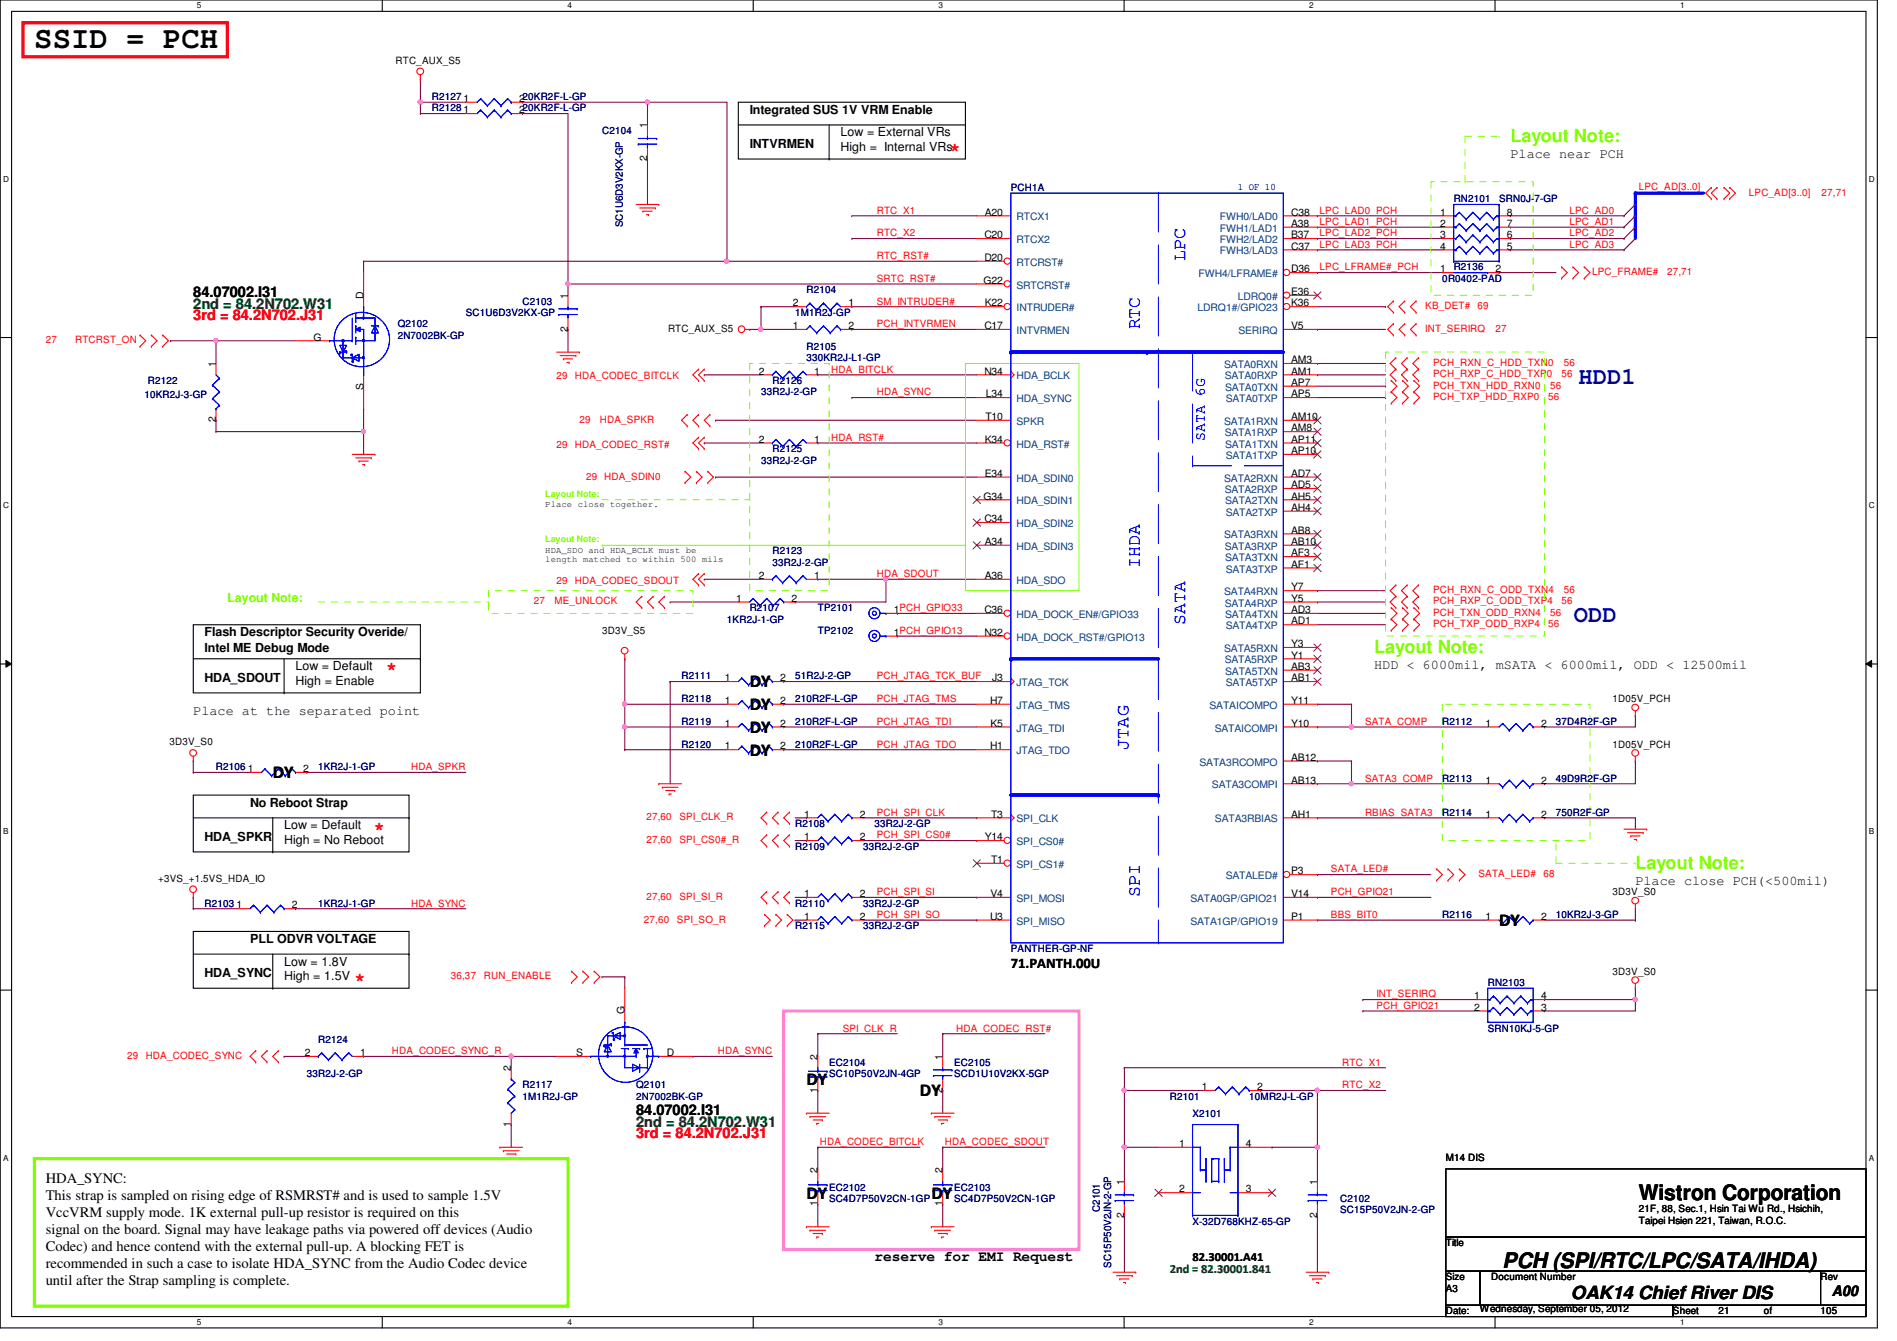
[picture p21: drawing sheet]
<svg xmlns="http://www.w3.org/2000/svg" width="297mm" height="210mm" viewBox="0 0 297 210" stroke-linecap="round" stroke-linejoin="round" font-family="sans-serif">
<defs><g id="words">
<text font-size="4.8" x="5.4" y="7.6">SSID = PCH</text>
<g font-size="3.7" fill="#0000a0">
<text x="247.2" y="60.1">HDD1</text>
<text x="246.5" y="97.4">ODD</text>
</g>
<g font-size="3.3">
<text x="256.6" y="187.9">Wistron Corporation</text>
<text x="235.3" y="198.5">PCH (SPI/RTC/LPC/SATA/IHDA)</text>
</g>
<g font-size="2.8" fill="#80ff00">
<text x="236.5" y="22.2">Layout Note:</text>
<text x="215.2" y="102.2">Layout Note:</text>
<text x="256.1" y="136">Layout Note:</text>
</g>
<g font-size="2.8" fill="#f00">
<text x="148.7" y="24.3">*</text>
<text x="60.5" y="105.5">*</text>
<text x="58.5" y="130.6">*</text>
<text x="55.5" y="154.2">*</text>
</g>
<g font-size="2.8" fill="#00f">
<text x="185.6" y="40.9" transform="rotate(-90 185.6 40.9)">LPC</text>
<text x="178.5" y="51.6" transform="rotate(-90 178.5 51.6)">RTC</text>
<text x="178.5" y="88.9" transform="rotate(-90 178.5 88.9)">IHDA</text>
<text x="185.6" y="97.8" transform="rotate(-90 185.6 97.8)">SATA</text>
<text x="176.7" y="117.3" transform="rotate(-90 176.7 117.3)">JTAG</text>
<text x="178.5" y="140.5" transform="rotate(-90 178.5 140.5)">SPI</text>
</g>
<g font-size="2.8">
<text x="117.4" y="107.6">DY</text>
<text x="117.4" y="111.2">DY</text>
<text x="117.4" y="118.3">DY</text>
<text x="117.4" y="114.7">DY</text>
<text x="42.7" y="121.8">DY</text>
<text x="234.7" y="144.9">DY</text>
<text x="126.3" y="169.8">DY</text>
<text x="144.1" y="171.6">DY</text>
<text x="126.3" y="187.6">DY</text>
<text x="145.8" y="187.6">DY</text>
<text x="246" y="203.3">OAK14 Chief River DIS</text>
</g>
<g font-size="2.3">
<text x="30.3" y="46.6">84.07002.I31</text>
<text x="158.3" y="151.5">71.PANTH.00U</text>
<text x="99.6" y="174.6">84.07002.I31</text>
<text x="7.2" y="185.2">HDA_SYNC:</text>
<text x="7.2" y="187.8">This strap is sampled on rising edge of RSMRST# and is used to sample 1.5V</text>
<text x="7.2" y="190.5">VccVRM supply mode. 1K external pull-up resistor is required on this</text>
<text x="7.2" y="193.2">signal on the board. Signal may have leakage paths via powered off devices (Audio</text>
<text x="7.2" y="195.8">Codec) and hence contend with the external pull-up. A blocking FET is</text>
<text x="136.9" y="197.4">reserve for EMI Request</text>
<text x="7.2" y="198.5">recommended in such a case to isolate HDA_SYNC from the Audio Codec device</text>
<text x="7.2" y="201.2">until after the Strap sampling is complete.</text>
<text x="286.8" y="202.8">A00</text>
</g>
<g font-size="2.3" fill="#008000">
<text x="30.3" y="48.3">2nd = 84.2N702.W31</text>
<text x="99.6" y="176.4">2nd = 84.2N702.W31</text>
</g>
<g font-size="2.3" fill="#f00">
<text x="30.3" y="50.1">3rd = 84.2N702.J31</text>
<text x="99.6" y="178.1">3rd = 84.2N702.J31</text>
</g>
<text font-size="2.3" fill="#00f" x="188.7" y="69" transform="rotate(-90 188.7 69)">SATA 6G</text>
<g font-size="2.1">
<text x="236.5" y="24.8">Place near PCH</text>
<text x="215.2" y="104.8">HDD &lt; 6000mil, mSATA &lt; 6000mil, ODD &lt; 12500mil</text>
<text x="30.3" y="111.9">Place at the separated point</text>
<text x="256.1" y="138.6">Place close PCH(&lt;500mil)</text>
</g>
<g font-size="1.9">
<text x="117.4" y="17.8">Integrated SUS 1V VRM Enable</text>
<text x="117.4" y="23.2">INTVRMEN</text>
<text x="131.6" y="21.3">Low = External VRs</text>
<text x="131.6" y="23.6">High = Internal VRs</text>
<text x="32" y="99.6">Flash Descriptor Security Overide/</text>
<text x="32" y="102">Intel ME Debug Mode</text>
<text x="32" y="106.7">HDA_SDOUT</text>
<text x="46.3" y="104.9">Low = Default</text>
<text x="46.3" y="107.2">High = Enable</text>
<text x="32" y="131.6">HDA_SPKR</text>
<text x="39.2" y="126.3">No Reboot Strap</text>
<text x="44.5" y="129.8">Low = Default</text>
<text x="44.5" y="132.1">High = No Reboot</text>
<text x="39.2" y="147.6">PLL ODVR VOLTAGE</text>
<text x="32" y="153">HDA_SYNC</text>
<text x="44.5" y="151.1">Low = 1.8V</text>
<text x="44.5" y="153.4">High = 1.5V</text>
<text x="186.7" y="197.4">82.30001.A41</text>
</g>
<text font-size="1.9" fill="#80ff00" x="35.6" y="94.3">Layout Note:</text>
<text font-size="1.9" fill="#008000" x="183.2" y="199.2">2nd = 82.30001.841</text>
<g font-size="1.6">
<text x="61.9" y="10">RTC_AUX_S5</text>
<text x="72.6" y="16">1</text>
<text x="72.6" y="17.7">1</text>
<text x="81.3" y="16">220KR2F-L-GP</text>
<text x="81.3" y="17.7">220KR2F-L-GP</text>
<text x="101.3" y="20.1" transform="rotate(-90 101.3 20.1)">1</text>
<text x="101.3" y="25.2" transform="rotate(-90 101.3 25.2)">2</text>
<text x="154.2" y="33.7">A20</text>
<text x="202.2" y="33.7">C38</text>
<text x="202.2" y="35.5">A38</text>
<text x="225.5" y="33.7">1</text>
<text x="225.5" y="35.5">2</text>
<text x="236" y="35.5">7</text>
<text x="236" y="33.7">8</text>
<text x="154.1" y="37.3">C20</text>
<text x="154.1" y="40.9">D20</text>
<text x="202.2" y="37.3">B37</text>
<text x="202.2" y="39.1">C37</text>
<text x="225.5" y="37.3">3</text>
<text x="225.5" y="39.1">4</text>
<text x="236" y="39.1">5</text>
<text x="236" y="37.3">6</text>
<text x="56.9" y="46.8" transform="rotate(-90 56.9 46.8)">D</text>
<text x="88.9" y="46.8" transform="rotate(-90 88.9 46.8)">1</text>
<text x="124.2" y="48">2</text>
<text x="132.8" y="48">1</text>
<text x="154" y="44.4">G22</text>
<text x="154.2" y="48">K22</text>
<text x="202.2" y="48">K36</text>
<text x="202.2" y="42.6">D36</text>
<text x="202.2" y="46.2">E36</text>
<text x="225.5" y="42.6">1</text>
<text x="234.2" y="42.6">2</text>
<text x="49.1" y="53.3">G</text>
<text x="88.9" y="51.9" transform="rotate(-90 88.9 51.9)">2</text>
<text x="104.6" y="51.9">RTC_AUX_S5</text>
<text x="124.2" y="51.5">1</text>
<text x="132.8" y="51.5">2</text>
<text x="154.1" y="51.5">C17</text>
<text x="202.2" y="51.5">V5</text>
<text x="33.8" y="57.4" transform="rotate(-90 33.8 57.4)">1</text>
<text x="118.8" y="58.6">2</text>
<text x="127.5" y="58.6">1</text>
<text x="154.1" y="58.6">N34</text>
<text x="202.2" y="56.9">AM3</text>
<text x="202.2" y="58.6">AM1</text>
<text x="56.9" y="61" transform="rotate(-90 56.9 61)">S</text>
<text x="154.3" y="65.7">T10</text>
<text x="154.4" y="62.2">L34</text>
<text x="202.2" y="60.4">AP7</text>
<text x="202.2" y="62.2">AP5</text>
<text x="202.2" y="65.7">AM10</text>
<text x="33.8" y="66.1" transform="rotate(-90 33.8 66.1)">2</text>
<text x="118.8" y="69.3">2</text>
<text x="127.5" y="69.3">1</text>
<text x="154.2" y="69.3">K34</text>
<text x="202.2" y="67.5">AM8</text>
<text x="202.2" y="69.3">AP11</text>
<text x="202.2" y="71.1">AP10</text>
<text x="154.2" y="74.6">E34</text>
<text x="202.2" y="74.6">AD7</text>
<text x="202.2" y="76.4">AD5</text>
<text x="154" y="78.2">G34</text>
<text x="154.1" y="81.7">C34</text>
<text x="202.2" y="78.2">AH5</text>
<text x="202.2" y="80">AH4</text>
<text x="202.2" y="83.5">AB8</text>
<text x="154.2" y="85.3">A34</text>
<text x="202.2" y="85.3">AB10</text>
<text x="202.2" y="87.1">AF3</text>
<text x="202.2" y="88.9">AF1</text>
<text x="115.3" y="94.2">1</text>
<text x="118.8" y="90.6">2</text>
<text x="123.9" y="94.2">2</text>
<text x="127.5" y="90.6">1</text>
<text x="140" y="96">1PCH_GPIO33</text>
<text x="154.1" y="96">C36</text>
<text x="154.2" y="90.6">A36</text>
<text x="202.2" y="92.4">Y7</text>
<text x="202.2" y="94.2">Y5</text>
<text x="202.2" y="96">AD3</text>
<text x="94.3" y="99.2">3D3V_S5</text>
<text x="140" y="99.5">1PCH_GPIO13</text>
<text x="154.1" y="99.5">N32</text>
<text x="202.2" y="97.7">AD1</text>
<text x="202.2" y="101.3">Y3</text>
<text x="113.5" y="106.6">1</text>
<text x="122.2" y="106.6">2</text>
<text x="155.4" y="106.6">J3</text>
<text x="202.2" y="103.1">Y1</text>
<text x="202.2" y="104.9">AB3</text>
<text x="202.2" y="106.6">AB1</text>
<text x="113.5" y="110.2">1</text>
<text x="113.5" y="113.7">1</text>
<text x="122.2" y="110.2">2</text>
<text x="122.2" y="113.7">2</text>
<text x="155" y="110.2">H7</text>
<text x="155.1" y="113.7">K5</text>
<text x="202.2" y="113.7">Y10</text>
<text x="202.2" y="110.2">Y11</text>
<text x="232.6" y="113.7">1</text>
<text x="241.3" y="113.7">2</text>
<text x="252.5" y="109.9">1D05V_PCH</text>
<text x="26.5" y="116.7">3D3V_S0</text>
<text x="113.5" y="117.3">1</text>
<text x="122.2" y="117.3">2</text>
<text x="155" y="117.3">H1</text>
<text x="202.2" y="119.1">AB12</text>
<text x="252.5" y="117">1D05V_PCH</text>
<text x="38.8" y="120.9">1</text>
<text x="47.5" y="120.9">2</text>
<text x="202.2" y="122.6">AB13</text>
<text x="232.6" y="122.6">1</text>
<text x="241.3" y="122.6">2</text>
<text x="125.9" y="131.5">1</text>
<text x="125.9" y="128">1</text>
<text x="134.6" y="131.5">2</text>
<text x="134.6" y="128">2</text>
<text x="154.2" y="131.5">Y14</text>
<text x="155.2" y="128">T3</text>
<text x="202.2" y="128">AH1</text>
<text x="232.6" y="128">1</text>
<text x="241.3" y="128">2</text>
<text x="155.2" y="135.1">T1</text>
<text x="202.2" y="136.9">P3</text>
<text x="24.8" y="138">+3VS_+1.5VS_HDA_IO</text>
<text x="37" y="142.2">1</text>
<text x="45.7" y="142.2">2</text>
<text x="125.9" y="144">1</text>
<text x="125.9" y="140.4">1</text>
<text x="134.6" y="144">2</text>
<text x="134.6" y="140.4">2</text>
<text x="155" y="144">U3</text>
<text x="155.1" y="140.4">V4</text>
<text x="202.2" y="140.4">V14</text>
<text x="202.2" y="144">P1</text>
<text x="232.6" y="144">1</text>
<text x="241.3" y="144">2</text>
<text x="252.5" y="140.1">3D3V_S0</text>
<text x="252.5" y="152.6">3D3V_S0</text>
<text x="97.8" y="158.8" transform="rotate(-90 97.8 158.8)">G</text>
<text x="230.8" y="156.4">1</text>
<text x="230.8" y="158.2">2</text>
<text x="241.3" y="158.2">3</text>
<text x="241.3" y="156.4">4</text>
<text x="47.7" y="165.3">2</text>
<text x="56.4" y="165.3">1</text>
<text x="80" y="167.7" transform="rotate(-90 80 167.7)">2</text>
<text x="90.2" y="165.3">S</text>
<text x="104.4" y="165.3">D</text>
<text x="128" y="165.9" transform="rotate(-90 128 165.9)">2</text>
<text x="147.6" y="165.9" transform="rotate(-90 147.6 165.9)">1</text>
<text x="128" y="171" transform="rotate(-90 128 171)">1</text>
<text x="147.6" y="171" transform="rotate(-90 147.6 171)">2</text>
<text x="188.2" y="170.6">1</text>
<text x="196.8" y="170.6">2</text>
<text x="80" y="176.4" transform="rotate(-90 80 176.4)">1</text>
<text x="184.6" y="179.5">1</text>
<text x="195.1" y="179.5">4</text>
<text x="128" y="183.7" transform="rotate(-90 128 183.7)">2</text>
<text x="147.6" y="183.7" transform="rotate(-90 147.6 183.7)">2</text>
<text x="176" y="185.5" transform="rotate(-90 176 185.5)">1</text>
<text x="206.2" y="185.5" transform="rotate(-90 206.2 185.5)">1</text>
<text x="226.4" y="181.7">M14 DIS</text>
<text x="128" y="188.8" transform="rotate(-90 128 188.8)">1</text>
<text x="147.6" y="188.8" transform="rotate(-90 147.6 188.8)">1</text>
<text x="176" y="190.6" transform="rotate(-90 176 190.6)">2</text>
<text x="184.6" y="186.6">2</text>
<text x="195.1" y="186.6">3</text>
<text x="206.2" y="190.6" transform="rotate(-90 206.2 190.6)">2</text>
<text x="256.6" y="189.7">21F, 88, Sec.1, Hsin Tai Wu Rd., Hsichih,</text>
<text x="256.6" y="191.6">Taipei Hsien 221, Taiwan, R.O.C.</text>
<text x="226.4" y="195.1">Title</text>
<text x="226.4" y="200.4">Size</text>
<text x="226.4" y="202.2">A3</text>
<text x="233.5" y="200.4">Document Number</text>
<text x="285.1" y="200.4">Rev</text>
<text x="226.4" y="205.7">Date:</text>
<text x="231.7" y="205.4">Wednesday, September 05, 2012</text>
<text x="262" y="205.7">Sheet</text>
<text x="269.1" y="205.7">21</text>
<text x="276.2" y="205.7">of</text>
<text x="285.1" y="205.7">105</text>
</g>
<g font-size="1.6" fill="#000080">
<text x="67.6" y="15.7">R2127</text>
<text x="67.6" y="17.4">R2128</text>
<text x="94.3" y="21">C2104</text>
<text x="158.3" y="29.9">PCH1A</text>
<text x="97.5" y="35.6" transform="rotate(-90 97.5 35.6)">SC1U6D3V2KX-GP</text>
<text x="227.6" y="31.7">RN2101</text>
<text x="234.7" y="31.7">SRN0J-7-GP</text>
<text x="81.8" y="47.7">C2103</text>
<text x="126.3" y="45.9">R2104</text>
<text x="225.8" y="44.1">0R0402-PAD</text>
<text x="227.6" y="42.3">R2136</text>
<text x="62.3" y="51.2">Q2102</text>
<text x="62.3" y="53">2N7002BK-GP</text>
<text x="72.9" y="49.4">SC1U6D3V2KX-GP</text>
<text x="124.5" y="49.4">1M1R2J-GP</text>
<text x="126.3" y="54.8">R2105</text>
<text x="126.3" y="56.6">330KR2J-L1-GP</text>
<text x="22.6" y="62.2">10KR2J-3-GP</text>
<text x="23.2" y="60.1">R2122</text>
<text x="119.2" y="61.9">33R2J-2-GP</text>
<text x="120.9" y="60.1">R2126</text>
<text x="120.9" y="70.8">R2125</text>
<text x="119.2" y="72.6">33R2J-2-GP</text>
<text x="120.9" y="86.8">R2123</text>
<text x="120.9" y="88.6">33R2J-2-GP</text>
<text x="117.4" y="95.7">R2107</text>
<text x="128.1" y="95.7">TP2101</text>
<text x="113.8" y="97.5">1KR2J-1-GP</text>
<text x="128.1" y="99.2">TP2102</text>
<text x="106.7" y="106.3">R2111</text>
<text x="124.5" y="106.3">51R2J-2-GP</text>
<text x="106.7" y="109.9">R2118</text>
<text x="106.7" y="113.5">R2119</text>
<text x="124.5" y="109.9">210R2F-L-GP</text>
<text x="124.5" y="113.5">210R2F-L-GP</text>
<text x="225.8" y="113.5">R2112</text>
<text x="243.6" y="113.5">37D4R2F-GP</text>
<text x="106.7" y="117">R2120</text>
<text x="124.5" y="117">210R2F-L-GP</text>
<text x="33.8" y="120.6">R2106</text>
<text x="49.8" y="120.6">1KR2J-1-GP</text>
<text x="225.8" y="122.3">R2113</text>
<text x="243.6" y="122.3">49D9R2F-GP</text>
<text x="124.5" y="129.5">R2108</text>
<text x="136.9" y="129.5">33R2J-2-GP</text>
<text x="225.8" y="127.7">R2114</text>
<text x="243.6" y="127.7">750R2F-GP</text>
<text x="124.5" y="133">R2109</text>
<text x="135.2" y="133">33R2J-2-GP</text>
<text x="32" y="141.9">R2103</text>
<text x="49.8" y="141.9">1KR2J-1-GP</text>
<text x="124.5" y="141.9">R2110</text>
<text x="135.2" y="141.9">33R2J-2-GP</text>
<text x="225.8" y="143.7">R2116</text>
<text x="243.6" y="143.7">10KR2J-3-GP</text>
<text x="124.5" y="145.5">R2115</text>
<text x="135.2" y="145.5">33R2J-2-GP</text>
<text x="158.3" y="149">PANTHER-GP-NF</text>
<text x="233" y="154.3">RN2103</text>
<text x="233" y="161.5">SRN10KJ-5-GP</text>
<text x="49.8" y="163.2">R2124</text>
<text x="129.8" y="166.8">EC2104</text>
<text x="149.4" y="166.8">EC2105</text>
<text x="48" y="168.6">33R2J-2-GP</text>
<text x="81.8" y="170.3">R2117</text>
<text x="81.8" y="172.1">1M1R2J-GP</text>
<text x="99.6" y="170.3">Q2101</text>
<text x="99.6" y="172.1">2N7002BK-GP</text>
<text x="129.8" y="168.6">SC10P50V2JN-4GP</text>
<text x="149.4" y="168.6">SCD1U10V2KX-5GP</text>
<text x="183.2" y="172.1">R2101</text>
<text x="195.6" y="172.1">10MR2J-L-GP</text>
<text x="186.7" y="174.8">X2101</text>
<text x="129.8" y="186.4">EC2102</text>
<text x="129.8" y="188.1">SC4D7P50V2CN-1GP</text>
<text x="149.4" y="186.4">EC2103</text>
<text x="149.4" y="188.1">SC4D7P50V2CN-1GP</text>
<text x="172.2" y="189.7" transform="rotate(-90 172.2 189.7)">C2101</text>
<text x="186.7" y="191.7">X-32D768KHZ-65-GP</text>
<text x="209.8" y="188.1">C2102</text>
<text x="209.8" y="189.9">SC15P50V2JN-2-GP</text>
<text x="174" y="198.4" transform="rotate(-90 174 198.4)">SC15P50V2JN-2-GP</text>
</g>
<text font-size="1.6" fill="#00f" x="193.8" y="29.7">1 OF 10</text>
<g font-size="1.6" fill="#f00">
<text x="256.6" y="29.7">LPC_AD[3..0]</text>
<text x="137.3" y="33.4">RTC_X1</text>
<text x="206.6" y="35.2">LPC_LAD1_PCH</text>
<text x="206.6" y="33.4">LPC_LAD0_PCH</text>
<text x="245.7" y="33.4">LPC_AD0</text>
<text x="245.7" y="35.2">LPC_AD1</text>
<text x="273.9" y="30.6">LPC_AD[3..0]</text>
<text x="285.2" y="30.6">27,71</text>
<text x="137.3" y="37">RTC_X2</text>
<text x="137.3" y="40.6">RTC_RST#</text>
<text x="206.6" y="37">LPC_LAD2_PCH</text>
<text x="206.6" y="38.8">LPC_LAD3_PCH</text>
<text x="245.7" y="37">LPC_AD2</text>
<text x="245.7" y="38.8">LPC_AD3</text>
<text x="137.3" y="47.7">SM_INTRUDER#</text>
<text x="137.3" y="44.1">SRTC_RST#</text>
<text x="206.6" y="42.3">LPC_LFRAME#_PCH</text>
<text x="249.3" y="43.1">LPC_FRAME#</text>
<text x="261.1" y="43.1">27,71</text>
<text x="7.2" y="53.7">27</text>
<text x="11.8" y="53.7">RTCRST_ON</text>
<text x="137.3" y="51.2">PCH_INTVRMEN</text>
<text x="223.2" y="48.4">KB_DET#</text>
<text x="223.2" y="51.9">INT_SERIRQ</text>
<text x="231.3" y="48.4">69</text>
<text x="234.2" y="51.9">27</text>
<text x="87.2" y="59.4">29 HDA_CODEC_BITCLK</text>
<text x="130.2" y="58.3">HDA_BITCLK</text>
<text x="224.4" y="57.3">PCH_RXN_C_HDD_TXN0</text>
<text x="224.4" y="59.1">PCH_RXP_C_HDD_TXP0</text>
<text x="244.5" y="59.1">56</text>
<text x="244.9" y="57.3">56</text>
<text x="137.3" y="61.9">HDA_SYNC</text>
<text x="224.4" y="60.8">PCH_TXN_HDD_RXN0</text>
<text x="224.4" y="62.6">PCH_TXP_HDD_RXP0</text>
<text x="242.4" y="62.6">56</text>
<text x="242.7" y="60.8">56</text>
<text x="87.2" y="70.1">29 HDA_CODEC_RST#</text>
<text x="90.7" y="66.2">29</text>
<text x="93.9" y="66.2">HDA_SPKR</text>
<text x="130.2" y="69">HDA_RST#</text>
<text x="91.8" y="75.1">29 HDA_SDIN0</text>
<text x="83.6" y="94.6">27</text>
<text x="86.8" y="94.6">ME_UNLOCK</text>
<text x="87.2" y="91.4">29 HDA_CODEC_SDOUT</text>
<text x="137.3" y="90.3">HDA_SDOUT</text>
<text x="224.4" y="92.8">PCH_RXN_C_ODD_TXN4</text>
<text x="224.4" y="94.6">PCH_RXP_C_ODD_TXP4</text>
<text x="244.5" y="94.6">56</text>
<text x="244.9" y="92.8">56</text>
<text x="224.4" y="96.4">PCH_TXN_ODD_RXN4</text>
<text x="224.4" y="98.2">PCH_TXP_ODD_RXP4</text>
<text x="242.4" y="98.2">56</text>
<text x="242.7" y="96.4">56</text>
<text x="137.3" y="106.3">PCH_JTAG_TCK_BUF</text>
<text x="137.3" y="109.9">PCH_JTAG_TMS</text>
<text x="137.3" y="113.5">PCH_JTAG_TDI</text>
<text x="213.7" y="113.5">SATA_COMP</text>
<text x="137.3" y="117">PCH_JTAG_TDO</text>
<text x="64.4" y="120.6">HDA_SPKR</text>
<text x="213.7" y="122.3">SATA3_COMP</text>
<text x="101.2" y="132">27,60</text>
<text x="101.2" y="128.4">27,60</text>
<text x="106.4" y="132">SPI_CS0#_R</text>
<text x="106.4" y="128.4">SPI_CLK_R</text>
<text x="137.3" y="127.7">PCH_SPI_CLK</text>
<text x="137.3" y="131.2">PCH_SPI_CS0#</text>
<text x="213.7" y="127.7">RBIAS_SATA3</text>
<text x="208.4" y="136.6">SATA_LED#</text>
<text x="231.5" y="137.3">SATA_LED#</text>
<text x="241.7" y="137.3">68</text>
<text x="64.4" y="141.9">HDA_SYNC</text>
<text x="101.2" y="140.8">27,60</text>
<text x="106.4" y="140.8">SPI_SI_R</text>
<text x="137.3" y="140.1">PCH_SPI_SI</text>
<text x="137.3" y="143.7">PCH_SPI_SO</text>
<text x="208.4" y="140.1">PCH_GPIO21</text>
<text x="208.4" y="143.7">BBS_BIT0</text>
<text x="100.8" y="144.4">27,60</text>
<text x="106" y="144.4">SPI_SO_R</text>
<text x="70.6" y="153.3">36,37</text>
<text x="75.8" y="153.3">RUN_ENABLE</text>
<text x="131.9" y="161.5">SPI_CLK_R</text>
<text x="149.7" y="161.5">HDA_CODEC_RST#</text>
<text x="215.5" y="157.9">PCH_GPIO21</text>
<text x="215.5" y="156.1">INT_SERIRQ</text>
<text x="19.9" y="165.7">29</text>
<text x="22.8" y="165.7">HDA_CODEC_SYNC</text>
<text x="61.4" y="165">HDA_CODEC_SYNC_R</text>
<text x="112.4" y="165">HDA_SYNC</text>
<text x="210.2" y="166.8">RTC_X1</text>
<text x="210.2" y="170.3">RTC_X2</text>
<text x="128.4" y="179.2">HDA_CODEC_BITCLK</text>
<text x="148" y="179.2">HDA_CODEC_SDOUT</text>
</g>
<g font-size="1.6" fill="#004080">
<text x="159.2" y="34.5">RTCX1</text>
<text x="191" y="34.5">FWH0/LAD0</text>
<text x="159.2" y="38.1">RTCX2</text>
<text x="159.2" y="41.6">RTCRST#</text>
<text x="191" y="36.3">FWH1/LAD1</text>
<text x="191" y="38.1">FWH2/LAD2</text>
<text x="191" y="39.8">FWH3/LAD3</text>
<text x="159.2" y="45.2">SRTCRST#</text>
<text x="187.7" y="43.4">FWH4/LFRAME#</text>
<text x="193.8" y="46.9">LDRQ0#</text>
<text x="159.2" y="52.3">INTVRMEN</text>
<text x="159.2" y="48.7">INTRUDER#</text>
<text x="187.5" y="48.7">LDRQ1#/GPIO23</text>
<text x="193.9" y="52.3">SERIRQ</text>
<text x="159.2" y="59.4">HDA_BCLK</text>
<text x="191.7" y="57.6">SATA0RXN</text>
<text x="191.8" y="59.4">SATA0RXP</text>
<text x="159.2" y="62.9">HDA_SYNC</text>
<text x="191.9" y="61.2">SATA0TXN</text>
<text x="191.9" y="62.9">SATA0TXP</text>
<text x="159.2" y="70.1">HDA_RST#</text>
<text x="159.2" y="66.5">SPKR</text>
<text x="191.7" y="66.5">SATA1RXN</text>
<text x="191.8" y="68.3">SATA1RXP</text>
<text x="191.9" y="70.1">SATA1TXN</text>
<text x="191.9" y="71.8">SATA1TXP</text>
<text x="159.2" y="75.4">HDA_SDIN0</text>
<text x="191.7" y="75.4">SATA2RXN</text>
<text x="191.8" y="77.2">SATA2RXP</text>
<text x="159.2" y="79">HDA_SDIN1</text>
<text x="159.2" y="82.5">HDA_SDIN2</text>
<text x="191.9" y="79">SATA2TXN</text>
<text x="191.9" y="80.7">SATA2TXP</text>
<text x="159.2" y="86.1">HDA_SDIN3</text>
<text x="191.7" y="84.3">SATA3RXN</text>
<text x="191.8" y="86.1">SATA3RXP</text>
<text x="191.9" y="87.8">SATA3TXN</text>
<text x="191.9" y="89.6">SATA3TXP</text>
<text x="159.2" y="91.4">HDA_SDO</text>
<text x="191.7" y="93.2">SATA4RXN</text>
<text x="191.8" y="95">SATA4RXP</text>
<text x="159.2" y="96.7">HDA_DOCK_EN#/GPIO33</text>
<text x="159.2" y="100.3">HDA_DOCK_RST#/GPIO13</text>
<text x="191.9" y="96.7">SATA4TXN</text>
<text x="191.9" y="98.5">SATA4TXP</text>
<text x="159.2" y="107.4">JTAG_TCK</text>
<text x="191.7" y="102.1">SATA5RXN</text>
<text x="191.8" y="103.8">SATA5RXP</text>
<text x="191.9" y="105.6">SATA5TXN</text>
<text x="191.9" y="107.4">SATA5TXP</text>
<text x="159.2" y="111">JTAG_TMS</text>
<text x="189.4" y="111">SATAICOMPO</text>
<text x="159.2" y="114.5">JTAG_TDI</text>
<text x="159.2" y="118.1">JTAG_TDO</text>
<text x="187.8" y="119.8">SATA3RCOMPO</text>
<text x="190.2" y="114.5">SATAICOMPI</text>
<text x="189.8" y="123.4">SATA3COMPI</text>
<text x="159.2" y="128.7">SPI_CLK</text>
<text x="190.2" y="128.7">SATA3RBIAS</text>
<text x="159.2" y="132.3">SPI_CS0#</text>
<text x="159.2" y="135.8">SPI_CS1#</text>
<text x="191.9" y="137.6">SATALED#</text>
<text x="159.2" y="141.2">SPI_MOSI</text>
<text x="186.4" y="141.2">SATA0GP/GPIO21</text>
<text x="159.2" y="144.7">SPI_MISO</text>
<text x="186.4" y="144.7">SATA1GP/GPIO19</text>
</g>
<g font-size="1.4" fill="#80ff00">
<text x="85.4" y="77.8">Layout Note:</text>
<text x="85.4" y="84.9">Layout Note:</text>
</g>
<g font-size="1.4">
<text x="85.4" y="79.4">Place close together.</text>
<text x="85.4" y="86.5">HDA_SDO and HDA_BCLK must be</text>
<text x="85.4" y="88">length matched to within 500 mils</text>
</g>
<g font-size="1.3">
<text x="30.8" y="1.3">5</text>
<text x="88.9" y="1.3">4</text>
<text x="146.9" y="1.3">3</text>
<text x="205" y="1.3">2</text>
<text x="263.1" y="1.3">1</text>
<text x=".5" y="28.4">D</text>
<text x="292.6" y="28.4">D</text>
<text x=".5" y="79.5">C</text>
<text x="292.6" y="79.5">C</text>
<text x=".5" y="130.6">B</text>
<text x="292.6" y="130.6">B</text>
<text x=".5" y="181.7">A</text>
<text x="292.6" y="181.7">A</text>
<text x="30.8" y="207.4">5</text>
<text x="88.9" y="207.4">4</text>
<text x="146.9" y="207.4">3</text>
<text x="205" y="207.4">2</text>
<text x="263.1" y="207.4">1</text>
</g>
</g></defs>
<path d="M0 0h294v207.9h-294zM1.8 1.8h290.4v204.3h-290.4z" fill="none" stroke="#000" stroke-width=".17"/>
<g fill="#fff">
<path d="M30.8 .2h.7v1.4h-.7z"/>
<path d="M30.8 206.2h.7v1.4h-.7z"/>
</g>
<path d="M59.9 0v1.8M59.9 206.1v1.8" fill="none" stroke="#000" stroke-width=".17"/>
<g fill="#fff">
<path d="M88.9 .2h.6v1.4h-.6z"/>
<path d="M88.9 206.2h.6v1.4h-.6z"/>
</g>
<path d="M117.9 0v1.8M117.9 206.1v1.8" fill="none" stroke="#000" stroke-width=".17"/>
<g fill="#fff">
<path d="M146.9 .2h.7v1.4h-.7z"/>
<path d="M146.9 206.2h.7v1.4h-.7z"/>
</g>
<path d="M176 0v1.8M176 206.1v1.8" fill="none" stroke="#000" stroke-width=".17"/>
<g fill="#fff">
<path d="M205 .2h.7v1.4h-.7z"/>
<path d="M205 206.2h.7v1.4h-.7z"/>
</g>
<path d="M234.1 0v1.8M234.1 206.1v1.8" fill="none" stroke="#000" stroke-width=".17"/>
<g fill="#fff">
<path d="M263.1 .2h.7v1.4h-.7z"/>
<path d="M263.1 206.2h.7v1.4h-.7z"/>
<path d="M.5 27.3h.9v1.4h-.9z"/>
<path d="M292.6 27.3h.9v1.4h-.9z"/>
<path d="M.5 78.4h.9v1.4h-.9z"/>
<path d="M292.6 78.4h.9v1.4h-.9z"/>
</g>
<path d="M0 52.8h1.8M292.2 52.8h1.8" fill="none" stroke="#000" stroke-width=".17"/>
<g fill="#fff">
<path d="M.5 129.5h.8v1.4h-.8z"/>
<path d="M292.6 129.5h.9v1.4h-.9z"/>
</g>
<path d="M0 103.9h1.8M292.2 103.9h1.8" fill="none" stroke="#000" stroke-width=".17"/>
<path d="M.9 103.4l.9 .5-.9 .5zM292.2 103.9l.9-.5v1z" fill="#000"/>
<path d="M.9 103.4l.9 .5-.9 .5zM292.2 103.9l.9-.5v1z" fill="none" stroke="#000" stroke-width=".16"/>
<g fill="#fff">
<path d="M.5 180.5h.8v1.4h-.8z"/>
<path d="M292.6 180.5h.9v1.4h-.9z"/>
</g>
<path d="M0 155h1.8M292.2 155h1.8" fill="none" stroke="#000" stroke-width=".17"/>
<g fill="none" stroke="#800040" stroke-width=".17">
<path d="M133.4 62.2h.1M133.4 62.2h19.5M122.7 110.2h.1M122.7 113.8h.1M122.7 110.2h30.2M122.7 113.8h30.2M206.3 110.2h.1M206.3 110.2h5.3M211.6 110.2h.1M211.6 110.2v3.6M206.3 136.9h.1M206.3 136.9h17.8"/>
<path d="M213.4 158.2h.1M213.4 158.2h17.8"/>
</g>
<path d="M256.1 30.2h10.6" fill="none" stroke="#00f" stroke-width=".51"/>
<circle cx="256.1" cy="30.2" r=".25" fill="#00f"/>
<g fill="none" stroke="#800040" stroke-width=".17">
<path d="M236.5 33.8h.1M236.5 35.6h.1M236.5 37.3h.1M236.5 39.1h.1M236.5 33.8h17.8M236.5 35.6h17.8M236.5 37.3h17.8M236.5 39.1h17.8M234.7 42.7h.1M234.7 42.7h8.9M138.7 90.7h.1M138.7 90.7h14.2"/>
<path d="M122.7 117.3h.1M122.7 117.3h30.2M213.4 156.5h.1M213.4 156.5h17.8"/>
</g>
<circle cx="138.7" cy="90.7" r=".32" fill="#f0f"/>
<circle cx="138.7" cy="90.7" r=".32" fill="none" stroke="#f0f" stroke-width=".17"/>
<g fill="none" stroke="#800040" stroke-width=".17">
<path d="M117.4 51.6h.1M117.4 51.6h1.8M206.3 51.6h.1M206.3 51.6h10.7M112.1 65.8h.1M112.1 74.7h.1M112.1 65.8h40.8M112.1 74.7h40.8M206.3 113.8h.1M206.3 113.8h26.7M211.6 113.8h.1M206.3 128h.1"/>
<path d="M206.3 128h26.7M241.8 128h.1M241.8 128h14.3M256.1 128h.1M256.1 128v1.8M241.8 158.2h.1M241.8 158.2h14.3"/>
</g>
<circle cx="211.6" cy="113.8" r=".32" fill="#f0f"/>
<circle cx="211.6" cy="113.8" r=".32" fill="none" stroke="#f0f" stroke-width=".17"/>
<path d="M119.2 48h.1M119.2 48h5.3M206.3 140.5h.1M206.3 140.5h17.8M241.8 156.5h.1M241.8 156.5h14.3" fill="none" stroke="#800040" stroke-width=".17"/>
<circle cx="256" cy="156.4" r=".32" fill="#f0f"/>
<circle cx="256" cy="156.4" r=".32" fill="none" stroke="#f0f" stroke-width=".17"/>
<path d="M119.2 48h.1M119.2 51.6h.1M119.2 48v3.6M119.2 51.6h5.3M122.7 106.7h.1M122.7 106.7h30.2M241.8 113.8h.1M241.8 113.8h14.3M256.1 156.5h.1M256.1 156.5v1.7" fill="none" stroke="#800040" stroke-width=".17"/>
<circle cx="119.1" cy="51.5" r=".32" fill="#f0f"/>
<circle cx="119.1" cy="51.5" r=".32" fill="none" stroke="#f0f" stroke-width=".17"/>
<g fill="none" stroke="#800040" stroke-width=".17">
<path d="M133.4 37.3h.1M133.4 37.3h19.5M133.4 48h.1M133.4 48h19.5M176.1 167.1h.1M176.1 170.7h.1M176.1 179.6h.1M176.1 167.1v3.6M176.1 179.6v5.3M176.1 170.7h12.4M176.1 167.1h40.9M197.4 170.7h.1"/>
<path d="M197.4 170.7h19.6M206.3 170.7h.1M206.3 190.2h.1M206.3 190.2v8.9"/>
</g>
<circle cx="176" cy="179.6" r=".32" fill="#f0f"/>
<circle cx="176" cy="179.6" r=".32" fill="none" stroke="#f0f" stroke-width=".17"/>
<path d="M206.3 179.6h.1M206.3 179.6v5.3" fill="none" stroke="#800040" stroke-width=".17"/>
<circle cx="206.3" cy="179.6" r=".32" fill="#f0f"/>
<circle cx="206.3" cy="179.6" r=".32" fill="none" stroke="#f0f" stroke-width=".17"/>
<path d="M88.9 44.4h.1M88.9 44.4h64M176.1 190.2h.1M176.1 190.2v8.9" fill="none" stroke="#800040" stroke-width=".17"/>
<circle cx="88.9" cy="44.4" r=".32" fill="#f0f"/>
<circle cx="88.9" cy="44.4" r=".32" fill="none" stroke="#f0f" stroke-width=".17"/>
<path d="M206.3 170.7h.1M206.3 170.7v8.9" fill="none" stroke="#800040" stroke-width=".17"/>
<circle cx="206.3" cy="170.7" r=".32" fill="#f0f"/>
<circle cx="206.3" cy="170.7" r=".32" fill="none" stroke="#f0f" stroke-width=".17"/>
<path d="M101.4 16h.1M101.4 16h12.4M133.4 51.6h.1M133.4 51.6h19.5" fill="none" stroke="#800040" stroke-width=".17"/>
<circle cx="101.4" cy="16" r=".32" fill="#f0f"/>
<circle cx="101.4" cy="16" r=".32" fill="none" stroke="#f0f" stroke-width=".17"/>
<path d="M176.1 179.6h.1M176.1 170.7h.1M176.1 179.6h5.3M176.1 170.7v8.9" fill="none" stroke="#800040" stroke-width=".17"/>
<circle cx="176" cy="170.7" r=".32" fill="#f0f"/>
<circle cx="176" cy="170.7" r=".32" fill="none" stroke="#f0f" stroke-width=".17"/>
<path d="M101.4 24.9h.1M101.4 24.9v7.1M133.4 33.8h.1M133.4 33.8h19.5M113.8 40.9h.1M113.8 40.9h39.1M206.3 144h.1M206.3 144h26.7M199.2 179.6h.1M199.2 179.6h7.1" fill="none" stroke="#800040" stroke-width=".17"/>
<circle cx="113.8" cy="40.9" r=".32" fill="#f0f"/>
<circle cx="113.8" cy="40.9" r=".32" fill="none" stroke="#f0f" stroke-width=".17"/>
<path d="M65.8 16h.1M65.8 16h7.1M101.4 16h.1M101.4 16v3.6" fill="none" stroke="#800040" stroke-width=".17"/>
<circle cx="65.8" cy="16" r=".32" fill="#f0f"/>
<circle cx="65.8" cy="16" r=".32" fill="none" stroke="#f0f" stroke-width=".17"/>
<path d="M88.9 51.6h.1M88.9 51.6v3.5M206.3 119.1h.1M206.3 119.1h5.3M211.6 119.1h.1M211.6 119.1v3.6M256.1 112h.1M256.1 112v1.8M206.3 122.7h.1M206.3 122.7h26.7M211.6 122.7h.1" fill="none" stroke="#800040" stroke-width=".17"/>
<circle cx="211.6" cy="122.7" r=".32" fill="#f0f"/>
<circle cx="211.6" cy="122.7" r=".32" fill="none" stroke="#f0f" stroke-width=".17"/>
<g fill="none" stroke="#800040" stroke-width=".17">
<path d="M65.8 17.8h.1M65.8 16h.1M65.8 17.8h7.1M65.8 16v1.8M81.8 17.8h.1M81.8 17.8h7.1M110.3 58.7h.1M110.3 58.7h8.9M128.1 58.7h.1M128.1 58.7h24.8M206.3 56.9h.1M206.3 58.7h.1"/>
<path d="M206.3 58.7h10.7M206.3 56.9h10.7M206.3 48h10.7M217 48h.1M110.3 69.3h.1M110.3 69.3h8.9M128.1 69.3h.1M128.1 69.3h24.8M206.3 60.5h10.7M206.3 62.2h10.7M217 60.5h.1M217 62.2h.1"/>
<path d="M104.9 94.2h.1M104.9 94.2h10.7M110.3 90.7h.1M110.3 90.7h8.9M124.5 94.2h.1M128.1 90.7h.1M128.1 90.7h10.6M138.7 90.7h.1M138.7 90.7v3.5h-14.2M140.5 96h.1M140.5 96h12.4M206.3 94.2h.1"/>
<path d="M206.3 92.5h.1M206.3 94.2h10.7M206.3 96h10.7M206.3 97.8h10.7M206.3 92.5h10.7M217 96h.1M217 97.8h.1M30.3 119.1h.1M30.3 119.1v1.8M256.1 119.1h.1M256.1 119.1v3.6h-14.3M30.3 120.9h.1"/>
<path d="M30.3 120.9h8.9M48 120.9h.1M48 120.9h24.9M124.5 128h1.8M124.5 131.6h1.8M126.3 128h.1M126.3 131.6h.1M135.2 128h17.7M135.2 131.6h17.7M152.9 128h.1M152.9 131.6h.1M241.8 122.7h.1"/>
<path d="M30.3 142.2h.1M30.3 140.5h.1M30.3 140.5v1.7M30.3 142.2h7.1M46.3 142.2h.1M46.3 142.2h26.6M94.3 152.9h.1M94.3 152.9h3.5M124.5 140.5h1.8M126.3 140.5h.1M135.2 140.5h17.7M152.9 140.5h.1"/>
<path d="M256.1 154.7h.1M256.1 154.7v1.8M80 165.4h.1M80 165.4v1.7M108.5 165.4h.1M108.5 165.4h12.4M128.1 179.6h.1M128.1 179.6v3.5M128.1 179.6h16M147.6 179.6h.1M147.6 179.6h16M147.6 179.6v3.5"/>
<path d="M128.1 188.5h.1M128.1 188.5v3.5M147.6 188.5h.1M147.6 188.5v3.5"/>
</g>
<path d="M256.1 35.6v1.7" fill="none" stroke="#00f" stroke-width=".51"/>
<circle cx="256.1" cy="35.6" r=".25" fill="#00f"/>
<path d="M97.8 103.1h.1M97.8 110.2h.1M97.8 103.1v7.1M97.8 110.2h16" fill="none" stroke="#800040" stroke-width=".17"/>
<circle cx="97.8" cy="110.2" r=".32" fill="#f0f"/>
<circle cx="97.8" cy="110.2" r=".32" fill="none" stroke="#f0f" stroke-width=".17"/>
<path d="M97.8 117.3h.1M97.8 113.8h.1M97.8 117.3h16M97.8 113.8v3.5M97.8 113.8h16M44.5 165.4h.1M44.5 165.4h3.5M80 176h.1M80 176v3.6" fill="none" stroke="#800040" stroke-width=".17"/>
<circle cx="97.8" cy="113.8" r=".32" fill="#f0f"/>
<circle cx="97.8" cy="113.8" r=".32" fill="none" stroke="#f0f" stroke-width=".17"/>
<path d="M97.8 110.2h.1M97.8 110.2v3.6M56.9 165.4h.1M56.9 165.4h30.3M80 165.4h.1" fill="none" stroke="#800040" stroke-width=".17"/>
<circle cx="80" cy="165.3" r=".32" fill="#f0f"/>
<circle cx="80" cy="165.3" r=".32" fill="none" stroke="#f0f" stroke-width=".17"/>
<g fill="none" stroke="#800040" stroke-width=".17">
<path d="M65.8 12.4h.1M65.8 12.4v3.6M81.8 16h.1M81.8 16h19.6M88.9 17.8v28.4M113.8 16v24.9M206.3 35.6h.1M206.3 37.3h.1M206.3 33.8h.1M206.3 39.1h.1M206.3 35.6h19.5M206.3 37.3h19.5"/>
<path d="M206.3 33.8h19.5M206.3 39.1h19.5M33.8 53.3h.1M33.8 53.3h12.5M88.9 44.4h.1M113.8 40.9h.1M206.3 42.7h.1M206.3 42.7h19.5M140.5 99.6h.1M140.5 99.6h12.4"/>
</g>
<circle cx="33.8" cy="53.3" r=".32" fill="#f0f"/>
<circle cx="33.8" cy="53.3" r=".32" fill="none" stroke="#f0f" stroke-width=".17"/>
<g fill="none" stroke="#800040" stroke-width=".17">
<path d="M26.7 53.3h.1M26.7 53.3h7.1M33.8 53.3h.1M33.8 53.3v3.6M56.9 40.9h.1M56.9 40.9h56.9M33.8 67.6h.1M33.8 65.8h.1M33.8 67.6h23.1M33.8 65.8v1.8M104.9 106.7h.1M104.9 106.7h8.9"/>
<path d="M104.9 106.7v16M124.5 144h.1M124.5 144h1.8M135.2 144h17.7M152.9 144h.1"/>
</g>
<path d="M256.1 30.2v1.8" fill="none" stroke="#00f" stroke-width=".51"/>
<circle cx="256.1" cy="30.2" r=".25" fill="#00f"/>
<path d="M256.1 33.8v1.8" fill="none" stroke="#00f" stroke-width=".51"/>
<circle cx="256.1" cy="33.8" r=".25" fill="#00f"/>
<path d="M256.1 32v1.8" fill="none" stroke="#00f" stroke-width=".51"/>
<circle cx="256.1" cy="32" r=".25" fill="#00f"/>
<path d="M56.9 67.6h.1M56.9 67.6v3.5" fill="none" stroke="#800040" stroke-width=".17"/>
<circle cx="56.9" cy="67.5" r=".32" fill="#f0f"/>
<circle cx="56.9" cy="67.5" r=".32" fill="none" stroke="#f0f" stroke-width=".17"/>
<g fill="none" stroke="#800040" stroke-width=".17">
<path d="M254.3 33.8h.1M254.3 35.6h.1M254.3 37.3h.1M254.3 39.1h.1M256.1 32l-1.8 1.8M256.1 33.8l-1.8 1.8M256.1 35.6l-1.8 1.7M256.1 37.3l-1.8 1.8M56.9 40.9h.1M56.9 40.9v1.8M56.9 64h.1M56.9 64v3.6"/>
<path d="M97.8 152.9h.1M97.8 152.9v1.8M241.8 144h14.3M256.1 144h.1M256.1 142.2v1.8M128.1 161.8h.1M128.1 170.7h.1M128.1 161.8h12.4M128.1 161.8v3.6M128.1 170.7v3.5M147.6 161.8h.1M147.6 170.7h.1"/>
<path d="M147.6 161.8h16M147.6 161.8v3.6M147.6 170.7v3.5"/>
</g>
<g fill="none" stroke="#f00" stroke-width=".17">
<path d="M65.8 12.4h.1M65.8 11.7v.7M72.9 16h1.8M80 16h1.8M99.6 32h3.6M100.2 32.6h2.4M100.7 33.1h.1M100.7 33.1h1.4M101.2 33.6h.4M101.6 33.6h.1M102.6 32.6h.1M103.2 32h.1"/>
<path d="M268 31.1h.1M268 29.3h.1M268 29.3l-.9 .9 .9 .9M268.9 31.1h.1M268.9 29.3h.1M268.9 29.3l-.9 .9 .9 .9M270 29.3h.1M270 31.1h.1M270 29.3l.8 .9-.8 .9M270.8 31.1h.1M270.8 29.3h.1M270.8 29.3l.9 .9-.9 .9"/>
<path d="M21.9 54.2h.1M21.9 52.5h.1M21.9 52.5l.9 .8-.9 .9M23.7 52.5h.1M23.7 54.2h.1M23.7 52.5l.9 .8-.9 .9M25.5 54.2h.1M25.5 52.5h.1M25.5 52.5l.9 .8-.9 .9M46.3 53.3h5.3M56.9 42.7v5.3M56.9 58.7v5.3"/>
<path d="M87.2 55.1h3.5M87.7 55.7h2.5M88.2 56.2h.1M88.2 56.2h1.5M88.8 56.7h.3M89.1 56.7h.1M90.2 55.7h.1M90.7 55.1h.1M109.4 57.8h.1M109.4 59.6h.1M109.4 57.8l-.9 .9 .9 .9M110.3 57.8h.1"/>
<path d="M110.3 59.6h.1M110.3 57.8l-.9 .9 .9 .9M116.7 51.6h.7M117.4 51.6h.1M119.2 58.7h1.7M124.5 51.6h1.8M124.5 48h1.8M126.3 58.7h1.8M131.6 51.6h1.8M131.6 48h1.8M217.8 59.6h.1M217.8 59.6l.9 .9-.9 .8"/>
<path d="M218.2 48.9h.1M218.2 47.1h.1M218.2 52.5h.1M218.2 50.7h.1M218.2 50.7l-.9 .9 .9 .9M218.2 47.1l-.9 .9 .9 .9M218.6 57.8h.1M218.6 56h.1M218.6 59.6h.1M218.6 57.8l-.9 .9 .9 .9M218.6 56l-.9 .9 .9 .9M219.6 59.6h.1"/>
<path d="M219.6 59.6l.9 .9-.9 .8M220 47.1h.1M220 48.9h.1M220 50.7h.1M220 52.5h.1M220 47.1l-.9 .9 .9 .9M220 50.7l-.9 .9 .9 .9M220.3 56h.1M220.3 57.8h.1M220.3 59.6h.1M220.3 56l-.8 .9 .8 .9M220.3 57.8l-.8 .9 .8 .9"/>
<path d="M221.4 59.6h.1M221.4 59.6l.9 .9-.9 .8M221.7 48.9h.1M221.7 47.1h.1M221.7 52.5h.1M221.7 50.7h.1M221.7 47.1l-.9 .9 .9 .9M221.7 50.7l-.9 .9 .9 .9M222.1 57.8h.1M222.1 56h.1M222.1 59.6h.1M222.1 57.8l-.9 .9 .9 .9"/>
<path d="M222.1 56l-.9 .9 .9 .9M225.8 42.7h1.8M233 42.7h1.7M244.5 43.6h.1M244.5 41.8h.1M244.5 41.8l.9 .9-.9 .9M246.3 41.8h.1M246.3 43.6h.1M246.3 41.8l.9 .9-.9 .9M248.1 43.6h.1M248.1 41.8h.1M248.1 41.8l.9 .9-.9 .9"/>
<path d="M55.2 71.1h3.5M55.7 71.7h2.5M56.2 72.2h.1M56.2 72.2h1.5M56.8 72.7h.3M57.1 72.7h.1M58.2 71.7h.1M58.7 71.1h.1M107.3 75.6h.1M107.3 73.8h.1M107.3 73.8l.9 .9-.9 .9M107.6 66.7h.1"/>
<path d="M107.6 64.9h.1M107.6 64.9l-.9 .9 .9 .9M109 73.8h.1M109 75.6h.1M109 73.8l.9 .9-.9 .9M109.4 64.9h.1M109.4 66.7h.1M109.4 68.5h.1M109.4 70.2h.1M109.4 64.9l-.9 .9 .9 .9M109.4 68.5l-.9 .8 .9 .9M110.3 68.5h.1"/>
<path d="M110.3 70.2h.1M110.3 68.5l-.9 .8 .9 .9M110.8 75.6h.1M110.8 73.8h.1M110.8 73.8l.9 .9-.9 .9M111.2 66.7h.1M111.2 64.9h.1M111.2 64.9l-.9 .9 .9 .9M119.2 69.3h1.7M126.3 69.3h1.8M217.8 61.3h.1M217.8 63.1h.1"/>
<path d="M217.8 61.3l.9 .9-.9 .9M219.6 61.3h.1M219.6 63.1h.1M219.6 61.3l.9 .9-.9 .9M221.4 61.3h.1M221.4 63.1h.1M221.4 61.3l.9 .9-.9 .9M100.5 95.1h.1M100.5 93.3h.1M100.5 93.3l-.9 .9 .9 .9M102.3 93.3h.1M102.3 95.1h.1"/>
<path d="M102.3 93.3l-.9 .9 .9 .9M104.1 95.1h.1M104.1 93.3h.1M104.1 93.3l-.9 .9 .9 .9M109.4 89.8h.1M109.4 91.6h.1M109.4 89.8l-.9 .9 .9 .9M110.3 89.8h.1M110.3 91.6h.1M110.3 89.8l-.9 .9 .9 .9M119.2 90.7h1.7M126.3 90.7h1.8"/>
<path d="M217.8 96.9h.1M217.8 95.1h.1M217.8 98.7h.1M217.8 96.9l.9 .9-.9 .9M217.8 95.1l.9 .9-.9 .9M218.6 93.3h.1M218.6 91.6h.1M218.6 95.1h.1M218.6 93.3l-.9 .9 .9 .9M218.6 91.6l-.9 .9 .9 .8M219.6 95.1h.1M219.6 96.9h.1"/>
<path d="M219.6 98.7h.1M219.6 95.1l.9 .9-.9 .9M219.6 96.9l.9 .9-.9 .9M220.3 91.6h.1M220.3 93.3h.1M220.3 95.1h.1M220.3 91.6l-.8 .9 .8 .8M220.3 93.3l-.8 .9 .8 .9M221.4 96.9h.1M221.4 95.1h.1M221.4 98.7h.1M221.4 96.9l.9 .9-.9 .9"/>
<path d="M221.4 95.1l.9 .9-.9 .9M222.1 93.3h.1M222.1 91.6h.1M222.1 95.1h.1M222.1 93.3l-.9 .9 .9 .9M222.1 91.6l-.9 .9 .9 .8M30.3 119.1h.1M30.3 118.4v.7M97.8 103.1h.1M97.8 102.4v.7M113.8 117.3h1.8M120.9 117.3h1.8"/>
<path d="M233 113.8h1.7M240.1 113.8h1.7M256.1 112h.1M256.1 119.1h.1M256.1 111.3v.7M256.1 118.4v.7M30.3 139.7v.8M39.2 120.9h1.7M46.3 120.9h1.7M103.2 122.7h.1M103.2 122.7h3.5M103.7 123.2h.1"/>
<path d="M103.7 123.2h2.5M104.2 123.7h1.5M104.8 124.3h.1M104.8 124.3h.3M105.7 123.7h.1M120.1 132.5h.1M120.1 130.7h.1M120.1 139.6h.1M120.1 128.9h.1M120.1 127.1h.1M120.1 127.1l-.9 .9 .9 .9M120.1 130.7l-.9 .9 .9 .9"/>
<path d="M120.1 139.6l-.9 .9 .9 .9M121.8 130.7h.1M121.8 132.5h.1M121.8 139.6h.1M121.8 127.1h.1M121.8 128.9h.1M121.8 130.7l-.9 .9 .9 .9M121.8 139.6l-.9 .9 .9 .9M121.8 127.1l-.9 .9 .9 .9M123.6 132.5h.1M123.6 130.7h.1M123.6 139.6h.1"/>
<path d="M123.6 128.9h.1M123.6 127.1h.1M123.6 130.7l-.9 .9 .9 .9M123.6 127.1l-.9 .9 .9 .9M123.6 139.6l-.9 .9 .9 .9M225 137.8h.1M225 136h.1M225 136l.8 .9-.8 .9M226.7 136h.1M226.7 137.8h.1M226.7 136l.9 .9-.9 .9M228.5 137.8h.1"/>
<path d="M228.5 136h.1M228.5 136l.9 .9-.9 .9M233 122.7h1.7M233 128h1.7M240.1 122.7h1.7M240.1 128h1.7M254.3 129.8h3.5M254.8 130.3h2.5M255.4 130.9h.1M255.4 130.9h1.4M255.9 131.4h.3M256.2 131.4h.1"/>
<path d="M257.3 130.3h.1M257.8 129.8h.1M30.3 140.5h.1M89.5 153.8h.1M89.5 152h.1M89.5 152l.9 .9-.9 .9M91.3 152h.1M91.3 153.8h.1M91.3 152l.9 .9-.9 .9M93 153.8h.1M93 152h.1M93 152l.9 .9-.9 .9"/>
<path d="M119.7 144.9h.1M119.7 143.1h.1M119.7 143.1l.9 .9-.9 .9M120.1 141.4h.1M121.5 143.1h.1M121.5 144.9h.1M121.5 143.1l.9 .9-.9 .9M121.8 141.4h.1M123.3 144.9h.1M123.3 143.1h.1M123.3 143.1l.9 .9-.9 .9M123.6 141.4h.1"/>
<path d="M126.3 144h1.8M133.4 144h1.8M231.2 156.5h1.8M231.2 158.2h1.8M240.1 156.5h1.7M240.1 158.2h1.7M256.1 154.7h.1M256.1 142.2h.1M256.1 141.5v.7M256.1 154v.7M40 166.2h.1M40 164.5h.1"/>
<path d="M40 164.5l-.8 .9 .8 .8M41.8 164.5h.1M41.8 166.2h.1M41.8 164.5l-.9 .9 .9 .8M43.6 166.2h.1M43.6 164.5h.1M43.6 164.5l-.9 .9 .9 .8M78.3 179.6h.1M78.3 179.6h3.5M126.3 174.2h.1M126.3 174.2h3.5M126.8 174.8h.1"/>
<path d="M126.8 174.8h2.5M127.3 175.3h1.5M127.9 175.9h.1M127.9 175.9h.3M128.8 175.3h.1M145.8 174.2h.1M145.8 174.2h3.6M146.4 174.8h.1M146.4 174.8h2.4M146.9 175.3h1.4M147.4 175.9h.1M147.4 175.9h.4"/>
<path d="M147.6 165.4v1.7M147.6 168.9v1.8M148.3 175.3h.1M188.5 170.7h1.8M195.6 170.7h1.8M78.8 180.1h.1M78.8 180.1h2.5M79.3 180.6h1.5M79.9 181.2h.1M79.9 181.2h.3M80.8 180.6h.1M126.3 192h.1"/>
<path d="M126.3 192h3.5M126.8 192.6h.1M126.8 192.6h2.5M127.3 193.1h1.5M127.9 193.6h.1M127.9 193.6h.3M128.8 193.1h.1M145.8 192h.1M145.8 192h3.6M146.4 192.6h.1M146.4 192.6h2.4M146.9 193.1h1.4"/>
<path d="M147.4 193.6h.1M147.4 193.6h.4M147.6 183.1v1.8M147.6 186.7v1.8M148.3 193.1h.1M174.3 199.1h3.5M174.8 199.7h2.5M176.1 184.9v1.8M176.1 188.5v1.7M177.3 199.7h.1M177.8 199.1h.1M204.5 199.1h3.6"/>
<path d="M205.1 199.7h2.4M207.5 199.7h.1M208.1 199.1h.1M175.3 200.2h.1M175.3 200.2h1.5M175.9 200.7h.3M176.2 200.7h.1M205.6 200.2h.1M205.6 200.2h1.4M206.1 200.7h.4M206.5 200.7h.1"/>
<circle cx="65.8" cy="11.2" r=".52"/>
<circle cx="116.1" cy="51.5" r=".52"/>
<circle cx="30.2" cy="117.9" r=".52"/>
<circle cx="97.8" cy="101.8" r=".52"/>
<circle cx="256.1" cy="110.7" r=".52"/>
<circle cx="256.1" cy="117.9" r=".52"/>
<circle cx="30.2" cy="139.2" r=".52"/>
<circle cx="256.1" cy="153.4" r=".52"/>
<circle cx="256.1" cy="141" r=".52"/>
</g>
<g fill="none" stroke="#000" stroke-width=".17">
<path d="M115.6 16h35.6v8.9h-35.6zM115.6 19.6h35.6M129.8 19.6v5.3M151.2 19.6h.1M129.8 24.9h.1M30.3 97.8h35.5v10.7h-35.5zM30.3 103.1h35.5M44.5 108.5h.1M44.5 103.1v5.4M65.8 103.1h.1M30.3 124.5h33.7v8.8h-33.7zM30.3 128h33.7"/>
<path d="M42.7 133.3h.1M42.7 128v5.3M64 128h.1M30.3 145.8h33.7v8.9h-33.7zM30.3 149.4h33.7M42.7 154.7h.1M42.7 149.4v5.3M64 149.4h.1M226.4 183h65.8v10.6h-65.8zM226.4 193.6h65.8v5.4h-65.8zM226.4 199h5.3v5.3h-5.3zM231.7 199h53.4v5.3h-53.4z"/>
<path d="M285.1 199h7.1v5.3h-7.1zM226.4 204.3h35.6v1.8h-35.6zM262 204.3h30.2v1.8h-30.2z"/>
</g>
<path d="M3.6 3.6h32v5.3h-32z" fill="none" stroke="#f00" stroke-width=".51"/>
<g fill="none" stroke="#80ff00" stroke-width=".16" stroke-dasharray="1 1 1 1 1 1 1 1">
<path d="M224.1 28.4h16v17.8h-16zM229.4 21.3v7.1M229.4 28.4h.1M229.4 21.3h5.3M234.7 21.3h.1M117.4 56.9h12.4v35.6h-12.4zM217 55.1h24.8v44.5h-24.8zM94.3 78.2h23.1M117.4 78.2h.1M49.8 94.2h26.7M76.5 92.5h32v3.5h-32zM76.5 94.2h.1"/>
<path d="M225.8 110.2h23.2v21.4h-23.2zM243.6 135.1h12.5M243.6 135.1v-3.5M243.6 131.6h.1M256.1 135.1h.1"/>
</g>
<path d="M151.2 56.9h17.7v35.6h-17.7zM94.3 85.3h.1M94.3 85.3h56.9" fill="none" stroke="#80ff00" stroke-width=".17"/>
<path d="M5.4 181.4h83.5v23.1h-83.5z" fill="none" stroke="#80ff00" stroke-width=".51"/>
<path d="M122.7 158.2h46.2v37.4h-46.2z" fill="none" stroke="#ff80ff" stroke-width=".51"/>
<g fill="none" stroke="#00f" stroke-width=".17">
<path d="M75.3 15.5h.1M75.3 15.5l-.6 .5M75.3 15.5l1 1.1M76.3 16.6h.1M77.4 15.5h.1M77.4 15.5l-1.1 1.1M77.4 15.5l1 1.1M78.4 16.6h.1M79.5 15.5h.1M79.5 15.5l-1.1 1.1M79.5 15.5l.5 .5M80 16h.1"/>
<path d="M51.6 53.3h.1M51.6 53.3h3.6M55.2 53.3h.1M55.2 49.8v3.5M55.7 52.8h.1M55.7 50.3h.1M55.7 51h.1M55.7 53.3h3M55.7 49.2v1.1M55.7 51v1.1M55.7 52.8v1.1M55.7 49.8h3"/>
<path d="M55.7 51.6h1.2M56.9 49.8h.1M56.9 48h.1M56.9 53.3h.1M56.9 58.7h.1M56.9 51.6h.1M56.9 48v1.8M56.9 51.6v7.1M58.7 49.8h.1M120.9 58.7h.1M121.5 58.1h.1M121.5 58.1l1.1 1.1"/>
<path d="M121.5 58.1l-.6 .6M122.6 59.2h.1M123.6 58.1h.1M123.6 58.1l1.1 1.1M123.6 58.1l-1 1.1M124.7 59.2h.1M125.7 58.1h.1M125.7 58.1l.6 .6M125.7 58.1l-1 1.1M126.3 48h.1M126.8 47.5h.1M126.8 51h.1"/>
<path d="M126.8 47.5l1.1 1.1M126.8 47.5l-.5 .5M126.8 51l-.5 .6M126.8 51l1.1 1.1M127.9 48.6h.1M127.9 52.1h.1M128.9 47.5h.1M128.9 51h.1M128.9 47.5l1.1 1.1M128.9 47.5l-1 1.1M128.9 51l-1 1.1M128.9 51l1.1 1.1"/>
<path d="M130 48.6h.1M130 52.1h.1M131.1 47.5h.1M131.1 51h.1M131.1 47.5l.5 .5M131.1 47.5l-1.1 1.1M131.1 51l-1.1 1.1M131.1 51l.5 .6M131.6 51.6h.1M227.6 42.7h5.4M233 42.7h.1M120.9 69.3h.1"/>
<path d="M121.5 68.8h.1M121.5 68.8l1.1 1.1M121.5 68.8l-.6 .5M122.6 69.9h.1M123.6 68.8h.1M123.6 68.8l1.1 1.1M123.6 68.8l-1 1.1M124.7 69.9h.1M125.7 68.8h.1M125.7 68.8l.6 .5M125.7 68.8l-1 1.1M120.9 90.7h.1"/>
<path d="M121.5 90.1h.1M121.5 90.1l1.1 1.1M121.5 90.1l-.6 .6M122.6 91.2h.1M123.6 90.1h.1M123.6 90.1l1.1 1.1M123.6 90.1l-1 1.1M124.7 91.2h.1M125.7 90.1h.1M125.7 90.1l.6 .6M125.7 90.1l-1 1.1M116.2 116.8h.1"/>
<path d="M116.2 116.8l-.6 .5M116.2 116.8l1 1.1M117.2 117.9h.1M118.3 116.8h.1M118.3 116.8l-1.1 1.1M118.3 116.8l1 1.1M119.3 117.9h.1M120.4 116.8h.1M120.4 116.8l-1.1 1.1M120.4 116.8l.5 .5M120.9 117.3h.1M235.3 113.2h.1"/>
<path d="M235.3 113.2l-.6 .6M235.3 113.2l1 1.1M236.3 114.3h.1M237.4 113.2h.1M237.4 113.2l-1.1 1.1M237.4 113.2l1.1 1.1M238.5 114.3h.1M239.5 113.2h.1M239.5 113.2l-1 1.1M239.5 113.2l.6 .6M240.1 113.8h.1M41.5 120.4h.1"/>
<path d="M41.5 120.4l-.6 .5M41.5 120.4l1 1.1M42.5 121.5h.1M43.6 120.4h.1M43.6 120.4l-1.1 1.1M43.6 120.4l1.1 1.1M44.7 121.5h.1M45.7 120.4h.1M45.7 120.4l-1 1.1M45.7 120.4l.6 .5M46.3 120.9h.1M234.7 122.7l.6 .5"/>
<path d="M234.7 128l.6 .6M235.3 123.2h.1M235.3 128.6h.1M236.3 122.1h.1M236.3 127.5h.1M236.3 122.1l-1 1.1M236.3 122.1l1.1 1.1M236.3 127.5l-1 1.1M236.3 127.5l1.1 1.1M237.4 123.2h.1M237.4 128.6h.1M238.5 122.1h.1"/>
<path d="M238.5 127.5h.1M238.5 122.1l-1.1 1.1M238.5 122.1l1 1.1M238.5 127.5l-1.1 1.1M238.5 127.5l1 1.1M239.5 123.2h.1M239.5 128.6h.1M240.1 122.7h.1M240.1 128h.1M240.1 122.7l-.6 .5M240.1 128l-.6 .6M128.6 143.5h.1"/>
<path d="M128.6 143.5l-.5 .5M128.6 143.5l1.1 1.1M129.7 144.6h.1M130.7 143.5h.1M130.7 143.5l-1 1.1M130.7 143.5l1.1 1.1M131.8 144.6h.1M132.8 143.5h.1M132.8 143.5l-1 1.1M132.8 143.5l.6 .5M133.4 144h.1M233 154.7h7.1v5.3h-7.1z"/>
<path d="M233 158.2h.1M233 156.5h.3M233 158.2h.3M233.3 156.5h.1M233.3 158.2h.1M233.8 155.9h.1M233.8 157.7h.1M233.8 155.9l-.5 .6M233.8 155.9l1.1 1.1M233.8 157.7l1.1 1.1M233.8 157.7l-.5 .5M234.9 157h.1"/>
<path d="M234.9 158.8h.1M236 155.9h.1M236 157.7h.1M236 155.9l-1.1 1.1M236 155.9l1.1 1.1M236 157.7l1.1 1.1M236 157.7l-1.1 1.1M237.1 157h.1M237.1 158.8h.1M238.1 155.9h.1M238.1 157.7h.1M238.1 155.9l-1 1.1"/>
<path d="M238.1 155.9l1.1 1.1M238.1 157.7l1.1 1.1M238.1 157.7l-1 1.1M239.2 157h.1M239.2 158.8h.1M239.7 156.5h.1M239.7 158.2h.1M239.7 156.5h.4M239.7 156.5l-.5 .5M239.7 158.2h.4M239.7 158.2l-.5 .6M240.1 156.5h.1"/>
<path d="M146.2 168.4h.1M146.2 167.5h2.9M146.2 168.4h2.9M147.6 167.5h.1M147.6 168.4h.1M147.6 167.1v.4M147.6 168.4v.5M149.1 167.5h.1M190.8 170.1h.1M190.8 170.1l-.5 .6M190.8 170.1l1.1 1.1M191.9 171.2h.1"/>
<path d="M193 170.1h.1M193 170.1l-1.1 1.1M193 170.1l1 1.1M194 171.2h.1M195.1 170.1h.1M195.1 170.1l-1.1 1.1M195.1 170.1l.5 .6M195.6 170.7h.1M146.2 186.4h.1M146.2 186.4h2.9M146.2 185.5h2.9M147.6 186.4h.1"/>
<path d="M147.6 185.5h.1M147.6 184.9v.6M147.6 186.4v.3M149.1 185.5h.1M174.6 187.9h.1M174.6 187h2.9M174.6 187.9h2.9M176.1 187h.1M176.1 187.9h.1M176.1 186.7v.3M176.1 187.9v.6M177.5 187h.1"/>
</g>
<path d="M56.8 53.2h.2v.2h-.2z" fill-rule="evenodd" fill="#00f"/>
<path d="M56.8 53.2h.2v.2h-.2z" fill="none" stroke="#00f" stroke-width=".17"/>
<path d="M56.8 49.6h.2v.3h-.2z" fill-rule="evenodd" fill="#00f"/>
<path d="M56.8 49.6h.2v.3h-.2z" fill="none" stroke="#00f" stroke-width=".17"/>
<path d="M55.7 51.6l.7-.4v.7z" fill-rule="evenodd" fill="#00f"/>
<g fill="none" stroke="#00f" stroke-width=".17">
<path d="M53.2 54.1h1.1l-.6 1zM53.2 55.3h.1M53.2 55.1h.1M53.2 55.3h.2M53.2 55.1v.2M53.2 55.1h1.1M53.7 56h.1M53.7 53.3v2.7M53.7 56h3.2M54.1 54.9h.1M54.1 54.9h.2M54.3 55.1h.1"/>
<path d="M54.3 54.9h.1M54.3 54.9v.2M55 55.5h.1M55 55.5h.2M55 55.5v.2M55.2 56l1-.5v1.1zM55.2 55.5h.1M55.2 56.6h.1M55.2 55.5v1.1M55.3 56.3h.1M55.3 56.6h.1M55.3 56.3v.3"/>
<path d="M55.7 51.6l.7-.4v.7zM56.9 56h.1M58.2 51h1.1M58.7 51l.6 1.1h-1.1zM58.7 49.8h.1M58.7 49.8v3.5M59.3 51h.1"/>
</g>
<path d="M53.6 53.2h.2v.2h-.2z" fill-rule="evenodd" fill="#00f"/>
<path d="M53.6 53.2h.2v.2h-.2z" fill="none" stroke="#00f" stroke-width=".17"/>
<path d="M56.8 55.9h.2v.2h-.2z" fill-rule="evenodd" fill="#00f"/>
<g fill="none" stroke="#00f" stroke-width=".17">
<path d="M51.6 53.3h.1M51.6 53.3h3.6M55.2 53.3h.1M55.2 49.8v3.5M55.7 52.8h.1M55.7 50.3h.1M55.7 51h.1M55.7 53.3h3M55.7 49.2v1.1M55.7 51v1.1M55.7 52.8v1.1M55.7 49.8h3"/>
<path d="M55.7 51.6h1.2M56.8 55.9h.2v.2h-.2zM56.9 49.8h.1M56.9 48h.1M56.9 53.3h.1M56.9 58.7h.1M56.9 51.6h.1M56.9 48v1.8M56.9 51.6v7.1M58.7 49.8h.1"/>
<circle cx="56.7" cy="53.1" r="4.3"/>
</g>
<path d="M56.8 53.2h.2v.2h-.2z" fill-rule="evenodd" fill="#00f"/>
<path d="M56.8 53.2h.2v.2h-.2z" fill="none" stroke="#00f" stroke-width=".17"/>
<path d="M56.8 49.6h.2v.3h-.2z" fill-rule="evenodd" fill="#00f"/>
<path d="M56.8 49.6h.2v.3h-.2z" fill="none" stroke="#00f" stroke-width=".17"/>
<path d="M55.7 51.6l.7-.4v.7z" fill-rule="evenodd" fill="#00f"/>
<g fill="none" stroke="#00f" stroke-width=".17">
<path d="M53.2 54.1h1.1l-.6 1zM53.2 55.3h.1M53.2 55.1h.1M53.2 55.3h.2M53.2 55.1v.2M53.2 55.1h1.1M53.7 56h.1M53.7 53.3v2.7M53.7 56h3.2M54.1 54.9h.1M54.1 54.9h.2M54.3 55.1h.1"/>
<path d="M54.3 54.9h.1M54.3 54.9v.2M55 55.5h.1M55 55.5h.2M55 55.5v.2M55.2 56l1-.5v1.1zM55.2 55.5h.1M55.2 56.6h.1M55.2 55.5v1.1M55.3 56.3h.1M55.3 56.6h.1M55.3 56.3v.3"/>
<path d="M55.7 51.6l.7-.4v.7zM56.9 56h.1M58.2 51h1.1M58.7 51l.6 1.1h-1.1zM58.7 49.8h.1M58.7 49.8v3.5M59.3 51h.1"/>
</g>
<path d="M53.6 53.2h.2v.2h-.2z" fill-rule="evenodd" fill="#00f"/>
<path d="M53.6 53.2h.2v.2h-.2z" fill="none" stroke="#00f" stroke-width=".17"/>
<path d="M56.8 55.9h.2v.2h-.2z" fill-rule="evenodd" fill="#00f"/>
<g fill="none" stroke="#00f" stroke-width=".17">
<path d="M56.8 55.9h.2v.2h-.2zM87.5 49.2h.1M87.5 48.3h2.9M87.5 49.2h2.9M88.9 48.3h.1M88.9 49.2h.1M88.9 48v.3M88.9 49.2v.6M90.4 48.3h.1"/>
<circle cx="56.7" cy="53.1" r="4.3"/>
</g>
<path d="M152.9 33.8h5.4M152.9 37.3h5.4M88.9 46.2v1.8M88.9 49.8v1.8M152.9 51.6h5.4" fill="none" stroke="#f00" stroke-width=".17"/>
<circle cx="157.7" cy="48" r=".5" fill="#fff"/>
<g fill="none" stroke="#f00" stroke-width=".17">
<path d="M152.9 48h4.3M152.9 58.7h5.4M158.3 58.2l.5 .5-.5 .5M152.9 62.2h5.4"/>
<circle cx="157.7" cy="48" r=".5"/>
</g>
<circle cx="157.7" cy="69.3" r=".5" fill="#fff"/>
<g fill="none" stroke="#f00" stroke-width=".17">
<path d="M152.9 69.3h4.3M152.9 74.7h5.4M152.9 78.2h5.4M152.9 81.8h5.4M152.9 90.7h5.4"/>
<circle cx="157.7" cy="69.3" r=".5"/>
</g>
<path d="M152.4 77.7l1.1 1.1M153.5 77.7l-1.1 1.1M152.4 81.2l1.1 1.2M153.5 81.2l-1.1 1.2" fill="none" stroke="#804000" stroke-width=".16"/>
<circle cx="201.5" cy="136.9" r=".5" fill="#fff"/>
<g fill="none" stroke="#f00" stroke-width=".17">
<path d="M201 33.8h5.3M201 35.6h5.3M201 37.3h5.3M201 39.1h5.3M202 136.9h4.3"/>
<circle cx="201.5" cy="136.9" r=".5"/>
</g>
<circle cx="201.5" cy="48" r=".5" fill="#fff"/>
<g fill="none" stroke="#f00" stroke-width=".17">
<path d="M202 48h4.3"/>
<circle cx="201.5" cy="48" r=".5"/>
</g>
<circle cx="201.5" cy="42.6" r=".5" fill="#fff"/>
<g fill="none" stroke="#f00" stroke-width=".17">
<path d="M202 42.7h4.3"/>
<circle cx="201.5" cy="42.6" r=".5"/>
</g>
<circle cx="201.5" cy="46.2" r=".5" fill="#fff"/>
<g fill="none" stroke="#f00" stroke-width=".17">
<path d="M202 46.2h4.3"/>
<circle cx="201.5" cy="46.2" r=".5"/>
</g>
<path d="M205.7 45.7l1.2 1.1M206.8 45.7l-1.1 1.1" fill="none" stroke="#804000" stroke-width=".16"/>
<circle cx="157.7" cy="40.9" r=".5" fill="#fff"/>
<g fill="none" stroke="#f00" stroke-width=".17">
<path d="M152.9 40.9h4.3M152.9 85.3h5.4"/>
<circle cx="157.7" cy="40.9" r=".5"/>
</g>
<path d="M152.4 84.8l1.1 1.1M153.5 84.8l-1.1 1.1" fill="none" stroke="#804000" stroke-width=".16"/>
<circle cx="157.7" cy="96" r=".5" fill="#fff"/>
<g fill="none" stroke="#f00" stroke-width=".17">
<path d="M152.9 96h4.3"/>
<circle cx="157.7" cy="96" r=".5"/>
</g>
<circle cx="157.7" cy="99.5" r=".5" fill="#fff"/>
<g fill="none" stroke="#f00" stroke-width=".17">
<path d="M152.9 99.6h4.3"/>
<circle cx="157.7" cy="99.5" r=".5"/>
</g>
<circle cx="157.7" cy="44.4" r=".5" fill="#fff"/>
<g fill="none" stroke="#f00" stroke-width=".17">
<path d="M152.9 44.4h4.3M201 56.9h5.3M201 58.7h5.3M201 60.5h5.3M201 62.2h5.3M201 65.8h5.3M201 67.6h5.3M201 69.3h5.3M201 71.1h5.3M201 74.7h5.3M201 76.5h5.3M201 78.2h5.3"/>
<path d="M201 80h5.3M201 83.6h5.3M201 85.3h5.3M201 87.1h5.3M201 88.9h5.3M201 92.5h5.3M201 94.2h5.3M201 96h5.3M201 97.8h5.3M201 101.3h5.3M201 103.1h5.3M201 104.9h5.3"/>
<path d="M201 106.7h5.3M201 113.8h5.3M152.9 128h5.4M158.3 127.5l.5 .5-.5 .5"/>
<circle cx="157.7" cy="44.4" r=".5"/>
</g>
<g fill="none" stroke="#804000" stroke-width=".16">
<path d="M205.7 65.2l1.2 1.2M205.7 67l1.2 1.2M205.7 68.8l1.2 1.1M205.7 70.6l1.2 1.1M205.7 74.1l1.2 1.2M205.7 75.9l1.2 1.1M205.7 77.7l1.2 1.1M205.7 79.5l1.2 1.1M206.8 65.2l-1.1 1.2M206.8 67l-1.1 1.2M206.8 68.8l-1.1 1.1M206.8 70.6l-1.1 1.1"/>
<path d="M206.8 74.1l-1.1 1.2M206.8 75.9l-1.1 1.1M206.8 77.7l-1.1 1.1M206.8 79.5l-1.1 1.1M205.7 83l1.2 1.2M205.7 84.8l1.2 1.1M205.7 86.6l1.2 1.1M205.7 88.3l1.2 1.2M206.8 83l-1.1 1.2M206.8 84.8l-1.1 1.1M206.8 86.6l-1.1 1.1M206.8 88.3l-1.1 1.2"/>
<path d="M205.7 100.8l1.2 1.1M205.7 102.6l1.2 1.1M205.7 104.4l1.2 1.1M205.7 106.1l1.2 1.2M206.8 100.8l-1.1 1.1M206.8 102.6l-1.1 1.1M206.8 104.4l-1.1 1.1M206.8 106.1l-1.1 1.2"/>
</g>
<circle cx="157.7" cy="131.5" r=".5" fill="#fff"/>
<g fill="none" stroke="#f00" stroke-width=".17">
<path d="M152.9 131.6h4.3"/>
<circle cx="157.7" cy="131.5" r=".5"/>
</g>
<circle cx="157.7" cy="135.1" r=".5" fill="#fff"/>
<g fill="none" stroke="#f00" stroke-width=".17">
<path d="M201 51.6h5.3M152.9 65.8h5.4M152.9 106.7h5.4M152.9 110.2h5.4M152.9 113.8h5.4M152.9 117.3h5.4M158.3 106.2l.5 .5-.5 .5M201 110.2h5.3M201 119.1h5.3M152.9 135.1h4.3M201 122.7h5.3M201 128h5.3"/>
<path d="M152.9 140.5h5.4M152.9 144h5.4M201 140.5h5.3M201 144h5.3"/>
<circle cx="157.7" cy="135.1" r=".5"/>
</g>
<path d="M152.4 134.6l1.1 1.1M153.5 134.6l-1.1 1.1" fill="none" stroke="#804000" stroke-width=".16"/>
<path d="M181.4 30.2v117.4M181.4 147.6h.1" fill="none" stroke="#fff" stroke-width=".16" stroke-dasharray="6.1 2"/>
<path d="M181.4 30.2v117.4M181.4 147.6h.1" fill="none" stroke="#00f" stroke-width=".16" stroke-dasharray="6.1 2"/>
<path d="M158.3 55.1h21.3" fill="none" stroke="#00f" stroke-width=".51"/>
<circle cx="158.3" cy="55.1" r=".25" fill="#00f"/>
<path d="M158.3 30.2h42.7v117.4h-42.7z" fill="none" stroke="#00f" stroke-width=".17"/>
<path d="M158.3 124.5h23.1" fill="none" stroke="#00f" stroke-width=".51"/>
<circle cx="181.4" cy="124.5" r=".25" fill="#00f"/>
<path d="M179.6 55.1h21.4" fill="none" stroke="#00f" stroke-width=".51"/>
<circle cx="179.6" cy="55.1" r=".25" fill="#00f"/>
<path d="M158.3 103.1h23.1" fill="none" stroke="#00f" stroke-width=".51"/>
<circle cx="158.3" cy="103.1" r=".25" fill="#00f"/>
<path d="M181.4 30.2v117.4M186.7 55.1v17.8M186.7 72.9h.1M201 72.9h-14.3M181.4 147.6h.1" fill="none" stroke="#fff" stroke-width=".16" stroke-dasharray="6.1 2"/>
<path d="M181.4 30.2v117.4M186.7 55.1v17.8M186.7 72.9h.1M201 72.9h-14.3M181.4 147.6h.1" fill="none" stroke="#00f" stroke-width=".16" stroke-dasharray="6.1 2"/>
<path d="M158.3 55.1h21.3" fill="none" stroke="#00f" stroke-width=".51"/>
<circle cx="158.3" cy="55.1" r=".25" fill="#00f"/>
<path d="M158.3 30.2h42.7v117.4h-42.7z" fill="none" stroke="#00f" stroke-width=".17"/>
<path d="M158.3 124.5h23.1" fill="none" stroke="#00f" stroke-width=".51"/>
<circle cx="181.4" cy="124.5" r=".25" fill="#00f"/>
<path d="M179.6 55.1h21.4" fill="none" stroke="#00f" stroke-width=".51"/>
<circle cx="179.6" cy="55.1" r=".25" fill="#00f"/>
<path d="M158.3 103.1h23.1" fill="none" stroke="#00f" stroke-width=".51"/>
<circle cx="158.3" cy="103.1" r=".25" fill="#00f"/>
<path d="M186.7 55.1v17.8M186.7 72.9h.1M201 72.9h-14.3" fill="none" stroke="#fff" stroke-width=".16" stroke-dasharray="6.1 2"/>
<path d="M186.7 55.1v17.8M186.7 72.9h.1M201 72.9h-14.3" fill="none" stroke="#00f" stroke-width=".16" stroke-dasharray="6.1 2"/>
<g fill="none" stroke="#f00" stroke-width=".17">
<path d="M72.9 17.8h1.8M80 17.8h1.8M115.6 94.2h1.8M122.7 94.2h1.8M138.7 96h1.8M113.8 110.2h1.8M113.8 106.7h1.8M120.9 110.2h1.8M120.9 106.7h1.8M126.3 131.6h1.8M133.4 131.6h1.8M37.4 142.2h1.8"/>
<path d="M44.5 142.2h1.8M97.8 154.7v5.3M126.3 140.5h1.8M133.4 140.5h1.8M233 144h1.7M240.1 144h1.7M87.2 165.4h5.3M103.2 165.4h5.3M128.1 165.4v1.7M128.1 168.9v1.8M181.4 179.6h5.3M193.8 179.6h5.4"/>
<path d="M128.1 183.1v1.8M128.1 186.7v1.8M181.4 186.7h5.3M193.8 186.7h5.4M206.3 184.9v1.8M206.3 188.5v1.7"/>
</g>
<g fill="none" stroke="#00f" stroke-width=".17">
<path d="M75.3 17.2h.1M75.3 17.2l-.6 .6M75.3 17.2l1 1.1M76.3 18.3h.1M77.4 17.2h.1M77.4 17.2l-1.1 1.1M77.4 17.2l1 1.1M78.4 18.3h.1M79.5 17.2h.1M79.5 17.2l-1.1 1.1M79.5 17.2l.5 .6M80 17.8h.1"/>
<path d="M117.9 93.7h.1M117.9 93.7l-.5 .5M117.9 93.7l1.1 1.1M119 94.8h.1M120.1 93.7h.1M120.1 93.7l-1.1 1.1M120.1 93.7l1 1.1M121.1 94.8h.1M122.2 93.7h.1M122.2 93.7l-1.1 1.1M122.2 93.7l.5 .5M122.7 94.2h.1"/>
<path d="M137.8 96h.9M138.7 96h.1M116.2 109.7h.1M116.2 106.1h.1M116.2 109.7l-.6 .5M116.2 109.7l1 1.1M116.2 106.1l-.6 .6M116.2 106.1l1 1.1M117.2 110.8h.1M117.2 107.2h.1M118.3 109.7h.1M118.3 106.1h.1"/>
<path d="M118.3 109.7l-1.1 1.1M118.3 109.7l1 1.1M118.3 106.1l-1.1 1.1M118.3 106.1l1 1.1M119.3 110.8h.1M119.3 107.2h.1M120.4 109.7h.1M120.4 106.1h.1M120.4 109.7l-1.1 1.1M120.4 109.7l.5 .5M120.4 106.1l-1.1 1.1M120.4 106.1l.5 .6"/>
<path d="M120.9 110.2h.1M120.9 106.7h.1M128.6 139.9h.1M128.6 131h.1M128.6 139.9l-.5 .6M128.6 139.9l1.1 1.1M128.6 131l-.5 .6M128.6 131l1.1 1.1M129.7 132.1h.1M130.7 139.9h.1M130.7 131h.1M130.7 139.9l-1 1.1"/>
<path d="M130.7 139.9l1.1 1.1M130.7 131l-1 1.1M130.7 131l1.1 1.1M131.8 132.1h.1M132.8 139.9h.1M132.8 131h.1M132.8 139.9l-1 1.1M132.8 139.9l.6 .6M132.8 131l-1 1.1M132.8 131l.6 .6M133.4 131.6h.1M39.7 141.7h.1"/>
<path d="M39.7 141.7l-.5 .5M39.7 141.7l1.1 1.1M40.8 142.8h.1M41.8 141.7h.1M41.8 141.7l-1 1.1M41.8 141.7l1.1 1.1M42.9 142.8h.1M43.9 141.7h.1M43.9 141.7l-1 1.1M43.9 141.7l.6 .5M44.5 142.2h.1M129.7 141h.1"/>
<path d="M131.8 141h.1M133.4 140.5h.1M234.7 144l.6 .6M235.3 144.6h.1M236.3 143.5h.1M236.3 143.5l-1 1.1M236.3 143.5l1.1 1.1M237.4 144.6h.1M238.5 143.5h.1M238.5 143.5l-1.1 1.1M238.5 143.5l1 1.1M239.5 144.6h.1"/>
<path d="M240.1 144h.1M240.1 144l-.6 .6M92.5 165.4h.1M92.5 165.4h7.1M97.3 164.1h1.1M97.8 163.6h.1M97.8 160h.1M97.8 165.4h.1M97.8 163.6h3.6M97.8 160v3.6M97.8 164.1v3M98.4 164.1h.1"/>
<path d="M99.1 164.1h1.1M99.6 165.4h.1M99.6 164.1v1.3M100.2 164.1h.1M100.8 164.1h.1M100.8 164.1h1.1M101.4 165.4h.1M101.4 167.1h.1M101.4 164.1v3M101.4 165.4h1.8M103.2 165.4h.1M126.6 168.6h.1"/>
<path d="M126.6 168.6h2.9M126.6 167.7h2.9M128.1 168.6h.1M128.1 167.7h.1M128.1 167.1v.6M128.1 168.6v.3M129.5 167.7h.1M186.7 176h.1M186.7 179.6h1.3M186.7 176v14.2M186.7 176h7.1M188 179.6h.1"/>
<path d="M188 179.6v3.5M192.6 179.6h.1M192.6 179.6h1.2M192.6 179.6v3.5M193.8 176h.1M193.8 176v14.2M126.6 186.4h.1M126.6 186.4h2.9M126.6 185.5h2.9M128.1 186.4h.1M128.1 185.5h.1M128.1 184.9v.6"/>
<path d="M128.1 186.4v.3M129.5 185.5h.1M186.7 186.7h.1M186.7 190.2h.1M186.7 186.7h1.3M186.7 190.2h7.1M188 183.1h.1M188 183.1h.8M188.8 183.1h.1M188.8 181.4h.1M188.8 184.9h.1M188.8 181.4v3.5"/>
<path d="M189.7 184.9h.1M189.7 181.4h.1M189.7 181.4h1.1M189.7 184.9h1.1M189.7 181.4v3.5M189.9 181.4h.1M190.8 181.4h.1M190.8 184.9h.1M190.8 181.4v3.5M191.7 183.1h.1M191.7 181.4h.1M191.7 184.9h.1"/>
<path d="M191.7 183.1h.9M191.7 181.4v3.5M192.6 183.1h.1M192.6 186.7h1.2M193.8 186.7h.1M193.8 190.2h.1M204.8 187.9h.1M204.8 187h2.9M204.8 187.9h2.9M206.3 187h.1M206.3 187.9h.1M206.3 186.7v.3"/>
<path d="M206.3 187.9v.6M207.7 187h.1"/>
<circle cx="136.9" cy="96" r=".32"/>
<circle cx="136.9" cy="96" r=".87"/>
</g>
<path d="M180.8 186.1l1.2 1.2M181.9 186.1l-1.1 1.2M198.6 186.1l1.2 1.2M199.7 186.1l-1.1 1.2" fill="none" stroke="#804000" stroke-width=".16"/>
<path d="M97.7 165.2h.2v.2h-.2z" fill-rule="evenodd" fill="#00f"/>
<path d="M97.7 165.2h.2v.2h-.2z" fill="none" stroke="#00f" stroke-width=".17"/>
<path d="M101.2 165.2h.3v.2h-.3z" fill-rule="evenodd" fill="#00f"/>
<path d="M101.2 165.2h.3v.2h-.3z" fill="none" stroke="#00f" stroke-width=".17"/>
<path d="M99.6 164.1l.3 .7h-.6z" fill-rule="evenodd" fill="#00f"/>
<g fill="none" stroke="#00f" stroke-width=".17">
<path d="M94.6 163.6h.1M94.6 163.7h.1M94.6 163.7h.2M94.6 163.6h1.1M94.6 163.6v.1M94.8 163.7h.1M95.2 163.6l.5 1h-1.1zM95.2 162.1h.1M95.2 165.4h.1M95.2 162.1h2.6M95.2 162.1v3.3M95.5 163.4h.2"/>
<path d="M95.7 163.6h.1M95.7 163.4h.1M95.7 163.4v.2M95.9 161.6h.1M95.9 161.6v.2M95.9 161.6h.2M96.1 162.1l1-.5v1.1zM96.1 161.6h.1M96.1 162.7h.1M96.1 161.6v1.1M96.2 162.7h.1M96.2 162.5h.1"/>
<path d="M96.2 162.5v.2M97.8 167.1h3.6M99.1 166.6l1.1 .5-1.1 .6zM99.6 164.1l.3 .7h-.6zM100.2 167.7h.1M100.2 166.6v1.1M101.4 167.1h.1"/>
</g>
<path d="M97.7 162h.2v.3h-.2z" fill-rule="evenodd" fill="#00f"/>
<path d="M97.7 162h.2v.3h-.2z" fill="none" stroke="#00f" stroke-width=".17"/>
<path d="M95 165.2h.2v.2h-.2z" fill-rule="evenodd" fill="#00f"/>
<g fill="none" stroke="#00f" stroke-width=".17">
<path d="M92.5 165.4h.1M92.5 165.4h7.1M95 165.2h.2v.2h-.2zM95.2 161.7a4.3 4.3 0 0 1 6 .6 4.3 4.3 0 0 1-.5 6 4.3 4.3 0 0 1-6-.4 4.5 4.5 0 0 1 .5-6.2zM97.3 164.1h1.1M97.8 163.6h.1M97.8 160h.1M97.8 165.4h.1M97.8 163.6h3.6M97.8 160v3.6M97.8 164.1v3M98.4 164.1h.1"/>
<path d="M99.1 164.1h1.1M99.6 165.4h.1M99.6 164.1v1.3M100.2 164.1h.1M100.8 164.1h.1M100.8 164.1h1.1M101.4 165.4h.1M101.4 167.1h.1M101.4 164.1v3M101.4 165.4h1.8M103.2 165.4h.1"/>
</g>
<path d="M97.7 165.2h.2v.2h-.2z" fill-rule="evenodd" fill="#00f"/>
<path d="M97.7 165.2h.2v.2h-.2z" fill="none" stroke="#00f" stroke-width=".17"/>
<path d="M101.2 165.2h.3v.2h-.3z" fill-rule="evenodd" fill="#00f"/>
<path d="M101.2 165.2h.3v.2h-.3z" fill="none" stroke="#00f" stroke-width=".17"/>
<path d="M99.6 164.1l.3 .7h-.6z" fill-rule="evenodd" fill="#00f"/>
<g fill="none" stroke="#00f" stroke-width=".17">
<path d="M94.6 163.6h.1M94.6 163.7h.1M94.6 163.7h.2M94.6 163.6h1.1M94.6 163.6v.1M94.8 163.7h.1M95.2 163.6l.5 1h-1.1zM95.2 162.1h.1M95.2 165.4h.1M95.2 162.1h2.6M95.2 162.1v3.3M95.5 163.4h.2"/>
<path d="M95.7 163.6h.1M95.7 163.4h.1M95.7 163.4v.2M95.9 161.6h.1M95.9 161.6v.2M95.9 161.6h.2M96.1 162.1l1-.5v1.1zM96.1 161.6h.1M96.1 162.7h.1M96.1 161.6v1.1M96.2 162.7h.1M96.2 162.5h.1"/>
<path d="M96.2 162.5v.2M97.8 167.1h3.6M99.1 166.6l1.1 .5-1.1 .6zM99.6 164.1l.3 .7h-.6zM100.2 167.7h.1M100.2 166.6v1.1M101.4 167.1h.1"/>
</g>
<path d="M97.7 162h.2v.3h-.2z" fill-rule="evenodd" fill="#00f"/>
<path d="M97.7 162h.2v.3h-.2z" fill="none" stroke="#00f" stroke-width=".17"/>
<path d="M95 165.2h.2v.2h-.2z" fill-rule="evenodd" fill="#00f"/>
<g fill="none" stroke="#00f" stroke-width=".17">
<path d="M99.9 22.6h.1M99.9 21.7h2.9M99.9 22.6h2.9M101.4 21.7h.1M101.4 22.6h.1M101.4 21.3v.4M101.4 22.6v.5M102.8 21.7h.1M227.6 35.6h.1M227.6 39.1h.1M227.6 32h.1M227.6 33.8h.4"/>
<path d="M227.6 35.6h.4M227.6 37.3h.4M227.6 39.1h.4M227.6 32h7.1M227.6 32v8.9M228 33.8h.1M228 35.6h.1M228 37.3h.1M228 39.1h.1M228.5 33.2h.1M228.5 35h.1M228.5 36.8h.1"/>
<path d="M228.5 38.6h.1M228.5 33.2l-.5 .6M228.5 33.2l1.1 1.1M228.5 35l1.1 1.1M228.5 35l-.5 .6M228.5 36.8l-.5 .5M228.5 36.8l1.1 1.1M228.5 38.6l1.1 1.1M228.5 38.6l-.5 .5M229.6 34.3h.1M229.6 36.1h.1M229.6 37.9h.1"/>
<path d="M229.6 39.7h.1M230.6 33.2h.1M230.6 35h.1M230.6 36.8h.1M230.6 38.6h.1M230.6 33.2l-1 1.1M230.6 33.2l1.1 1.1M230.6 35l1.1 1.1M230.6 35l-1 1.1M230.6 36.8l-1 1.1M230.6 36.8l1.1 1.1M230.6 38.6l1.1 1.1"/>
<path d="M230.6 38.6l-1 1.1M231.7 34.3h.1M231.7 36.1h.1M231.7 37.9h.1M231.7 39.7h.1M232.8 33.2h.1M232.8 35h.1M232.8 36.8h.1M232.8 38.6h.1M232.8 33.2l-1.1 1.1M232.8 33.2l1 1.1M232.8 35l1 1.1"/>
<path d="M232.8 35l-1.1 1.1M232.8 36.8l-1.1 1.1M232.8 36.8l1 1.1M232.8 38.6l1 1.1M232.8 38.6l-1.1 1.1M233.8 34.3h.1M233.8 36.1h.1M233.8 37.9h.1M233.8 39.7h.1M234.4 33.8h.1M234.4 35.6h.1M234.4 37.3h.1"/>
<path d="M234.4 39.1h.1M234.4 33.8h.3M234.4 33.8l-.6 .5M234.4 35.6h.3M234.4 35.6l-.6 .5M234.4 37.3h.3M234.4 37.3l-.6 .6M234.4 39.1h.3M234.4 39.1l-.6 .6M234.7 33.8h.1M234.7 37.3h.1M234.7 32h.1"/>
<path d="M234.7 32v8.9M33.8 58.7l.6 .5M34.4 59.2h.1M34.4 59.2l-1.1 1.1M227.6 40.9h.1M227.6 40.9h7.1M234.7 40.9h.1M33.3 60.3h.1M33.3 62.4h.1M33.3 60.3l1.1 1M33.3 62.4l1.1 1.1M33.8 64h.1"/>
<path d="M34.4 61.3h.1M34.4 63.5h.1M34.4 61.3l-1.1 1.1M34.4 63.5l-.6 .5M137.8 99.6h.9M138.7 99.6h.1M116.2 113.2h.1M116.2 113.2l-.6 .6M116.2 113.2l1 1.1M117.2 114.3h.1M118.3 113.2h.1M118.3 113.2l-1.1 1.1"/>
<path d="M118.3 113.2l1 1.1M119.3 114.3h.1M120.4 113.2h.1M120.4 113.2l-1.1 1.1M120.4 113.2l.5 .6M120.9 113.8h.1M128.6 127.5h.1M128.6 127.5l-.5 .5M128.6 127.5l1.1 1.1M129.7 128.6h.1M130.7 127.5h.1M130.7 127.5l-1 1.1"/>
<path d="M130.7 127.5l1.1 1.1M131.8 128.6h.1M132.8 127.5h.1M132.8 127.5l-1 1.1M132.8 127.5l.6 .5M133.4 128h.1M49.8 165.4h.1M50.4 164.8h.1M50.4 164.8l1 1.1M50.4 164.8l-.6 .6M51.4 165.9h.1M52.5 164.8h.1"/>
<path d="M52.5 164.8l1 1.1M52.5 164.8l-1.1 1.1M53.5 165.9h.1M54.6 164.8h.1M54.6 164.8l.6 .6M54.6 164.8l-1.1 1.1M79.5 172.6h.1M79.5 170.5h.1M79.5 172.6l1.1 1.1M79.5 170.5l1.1 1.1M80 168.9h.1M80 168.9l.6 .6"/>
<path d="M80.6 173.7h.1M80.6 171.6h.1M80.6 169.5h.1M80.6 173.7l-.6 .5M80.6 171.6l-1.1 1M80.6 169.5l-1.1 1M95 165.2h.2v.2h-.2zM95.2 161.7a4.3 4.3 0 0 1 6 .6 4.3 4.3 0 0 1-.5 6 4.3 4.3 0 0 1-6-.4 4.5 4.5 0 0 1 .5-6.2z"/>
<circle cx="136.9" cy="99.5" r=".32"/>
<circle cx="136.9" cy="99.5" r=".87"/>
</g>
<g fill="none" stroke="#f00" stroke-width=".17">
<path d="M101.4 19.6v1.7M101.4 23.1v1.8M225.8 33.8h1.8M225.8 35.6h1.8M225.8 37.3h1.8M225.8 39.1h1.8M234.7 33.8h1.8M234.7 35.6h1.8M234.7 37.3h1.8M234.7 39.1h1.8M33.8 56.9v1.8M33.8 64v1.8"/>
<path d="M138.7 99.6h1.8M113.8 113.8h1.8M120.9 113.8h1.8M126.3 128h1.8M133.4 128h1.8M48 165.4h1.8M55.2 165.4h1.7M80 167.1v1.8M80 174.2v1.8"/>
</g>
<circle cx="138.7" cy="90.7" r=".32" fill="#f0f"/>
<circle cx="138.7" cy="90.7" r=".32" fill="none" stroke="#f0f" stroke-width=".17"/>
<circle cx="211.6" cy="113.8" r=".32" fill="#f0f"/>
<circle cx="211.6" cy="113.8" r=".32" fill="none" stroke="#f0f" stroke-width=".17"/>
<circle cx="256" cy="156.4" r=".32" fill="#f0f"/>
<circle cx="256" cy="156.4" r=".32" fill="none" stroke="#f0f" stroke-width=".17"/>
<circle cx="119.1" cy="51.5" r=".32" fill="#f0f"/>
<circle cx="119.1" cy="51.5" r=".32" fill="none" stroke="#f0f" stroke-width=".17"/>
<circle cx="176" cy="179.6" r=".32" fill="#f0f"/>
<circle cx="176" cy="179.6" r=".32" fill="none" stroke="#f0f" stroke-width=".17"/>
<circle cx="206.3" cy="179.6" r=".32" fill="#f0f"/>
<circle cx="206.3" cy="179.6" r=".32" fill="none" stroke="#f0f" stroke-width=".17"/>
<circle cx="88.9" cy="44.4" r=".32" fill="#f0f"/>
<circle cx="88.9" cy="44.4" r=".32" fill="none" stroke="#f0f" stroke-width=".17"/>
<circle cx="206.3" cy="170.7" r=".32" fill="#f0f"/>
<circle cx="206.3" cy="170.7" r=".32" fill="none" stroke="#f0f" stroke-width=".17"/>
<circle cx="101.4" cy="16" r=".32" fill="#f0f"/>
<circle cx="101.4" cy="16" r=".32" fill="none" stroke="#f0f" stroke-width=".17"/>
<circle cx="176" cy="170.7" r=".32" fill="#f0f"/>
<circle cx="176" cy="170.7" r=".32" fill="none" stroke="#f0f" stroke-width=".17"/>
<circle cx="113.8" cy="40.9" r=".32" fill="#f0f"/>
<circle cx="113.8" cy="40.9" r=".32" fill="none" stroke="#f0f" stroke-width=".17"/>
<circle cx="65.8" cy="16" r=".32" fill="#f0f"/>
<circle cx="65.8" cy="16" r=".32" fill="none" stroke="#f0f" stroke-width=".17"/>
<circle cx="211.6" cy="122.7" r=".32" fill="#f0f"/>
<circle cx="211.6" cy="122.7" r=".32" fill="none" stroke="#f0f" stroke-width=".17"/>
<circle cx="97.8" cy="110.2" r=".32" fill="#f0f"/>
<circle cx="97.8" cy="110.2" r=".32" fill="none" stroke="#f0f" stroke-width=".17"/>
<circle cx="97.8" cy="113.8" r=".32" fill="#f0f"/>
<circle cx="97.8" cy="113.8" r=".32" fill="none" stroke="#f0f" stroke-width=".17"/>
<circle cx="80" cy="165.3" r=".32" fill="#f0f"/>
<circle cx="80" cy="165.3" r=".32" fill="none" stroke="#f0f" stroke-width=".17"/>
<circle cx="33.8" cy="53.3" r=".32" fill="#f0f"/>
<circle cx="33.8" cy="53.3" r=".32" fill="none" stroke="#f0f" stroke-width=".17"/>
<circle cx="56.9" cy="67.5" r=".32" fill="#f0f"/>
<circle cx="56.9" cy="67.5" r=".32" fill="none" stroke="#f0f" stroke-width=".17"/>
<use href="#words"/>
</svg>
